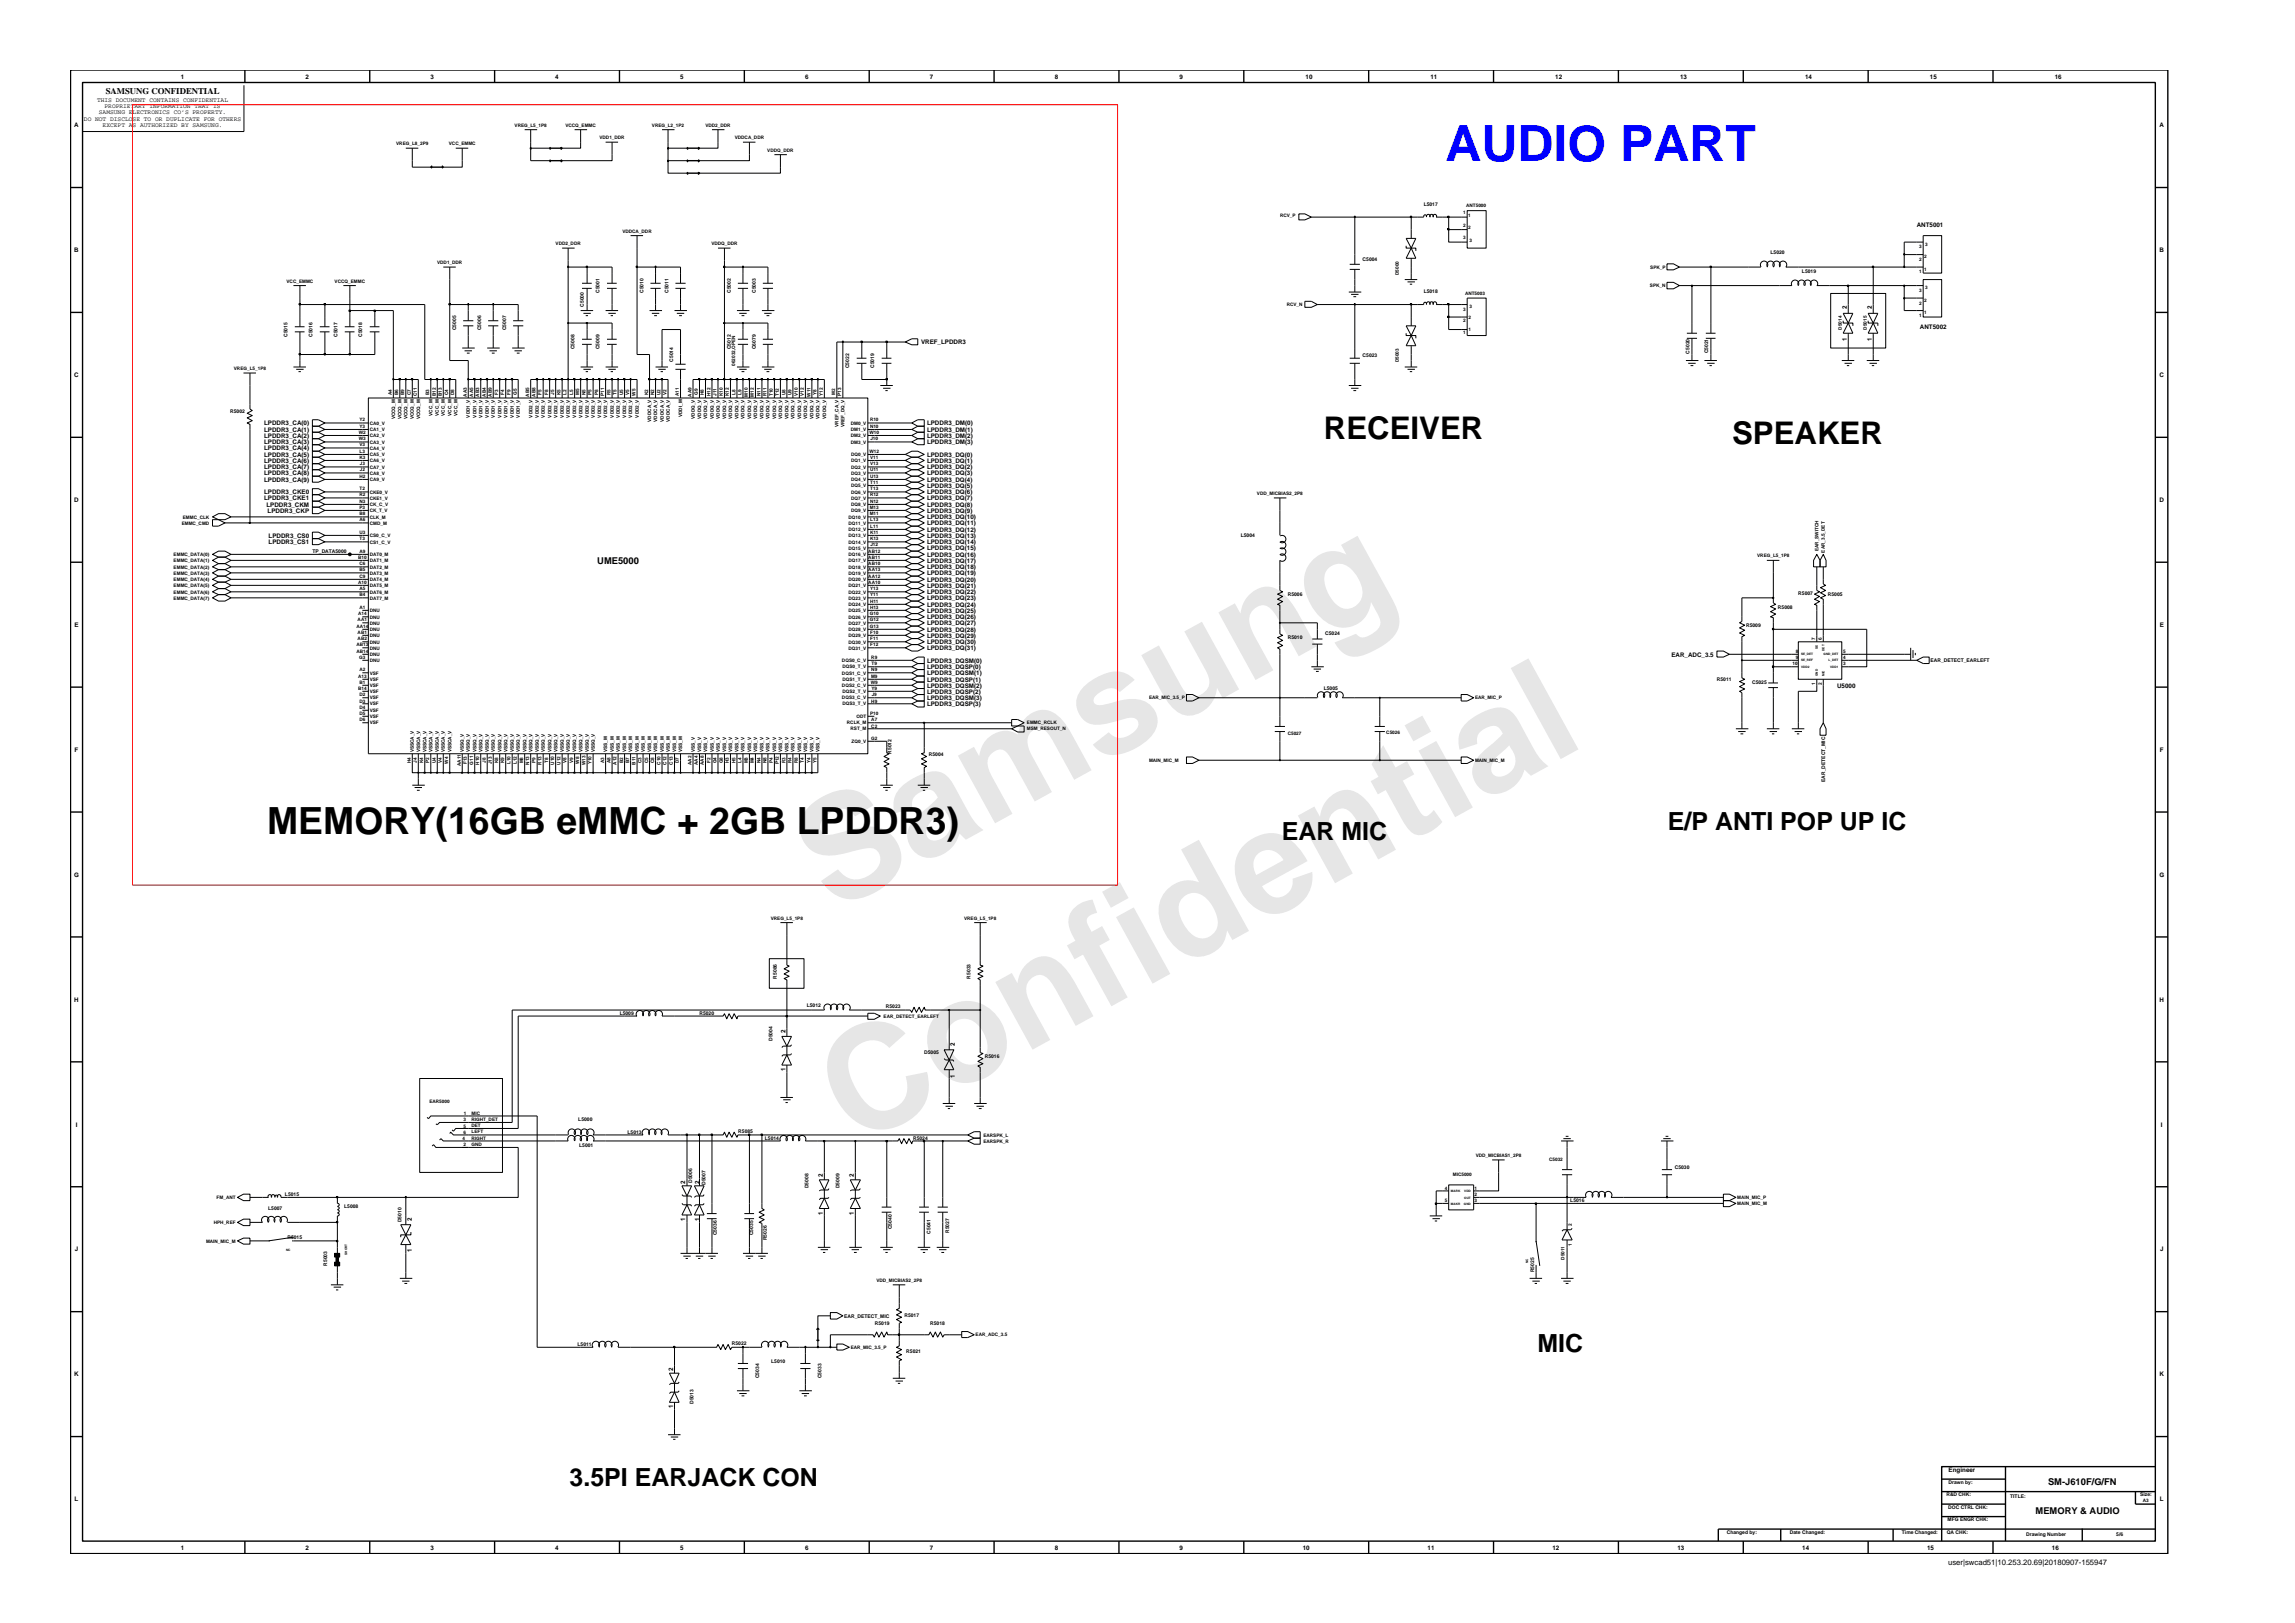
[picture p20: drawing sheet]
<svg xmlns="http://www.w3.org/2000/svg" width="420mm" height="297mm" viewBox="0 0 420 297" stroke-linecap="round" stroke-linejoin="round" font-family="sans-serif">
<defs><g id="words">
<g font-size="26.5" fill="#e6e6e6">
<text x="152.3" y="167.1" transform="rotate(-29 152.3 167.1)">Samsung</text>
<text x="156.6" y="209.9" transform="rotate(-29 156.6 209.9)">Confidential</text>
</g>
<text font-size="9.1" fill="#00f" x="264.6" y="29.4">AUDIO PART</text>
<text font-size="6.9" x="48.9" y="152.6">MEMORY(16GB eMMC + 2GB LPDDR3)</text>
<g font-size="5.7">
<text x="242.4" y="80.3">RECEIVER</text>
<text x="317.1" y="81.2">SPEAKER</text>
</g>
<g font-size="4.6">
<text x="234.7" y="153.7">EAR MIC</text>
<text x="305.3" y="152">E/P ANTI POP UP IC</text>
<text x="281.5" y="247.4">MIC</text>
<text x="104.3" y="272">3.5PI EARJACK CON</text>
</g>
<g font-size="1.7">
<text x="109.3" y="103.2">UME5000</text>
<text x="374.9" y="271.7">SM-J610F/G/FN</text>
<text x="372.7" y="277.1">MEMORY &amp; AUDIO</text>
</g>
<text font-size="1.6" x="19.3" y="17.2">SAMSUNG CONFIDENTIAL</text>
<text font-size="1.4" x="356.7" y="286.5">user|swcad51|10.253.20.69|20180907-155947</text>
<g font-size="1.1">
<text x="33.1" y="14.4">1</text>
<text x="55.9" y="14.4">2</text>
<text x="78.8" y="14.4">3</text>
<text x="101.7" y="14.4">4</text>
<text x="124.5" y="14.4">5</text>
<text x="147.4" y="14.4">6</text>
<text x="170.2" y="14.4">7</text>
<text x="193.1" y="14.4">8</text>
<text x="216" y="14.4">9</text>
<text x="239" y="14.4">10</text>
<text x="261.9" y="14.4">11</text>
<text x="284.7" y="14.4">12</text>
<text x="307.6" y="14.4">13</text>
<text x="330.5" y="14.4">14</text>
<text x="353.3" y="14.4">15</text>
<text x="376.2" y="14.4">16</text>
<text x="13.6" y="23.3">A</text>
<text x="15.4" y="22.1">DO NOT DISCLOSE TO OR DUPLICATE FOR OTHERS</text>
<text x="17.8" y="18.6">THIS DOCUMENT CONTAINS CONFIDENTIAL</text>
<text x="18.1" y="20.9">SAMSUNG ELECTRONICS CO’S PROPERTY.</text>
<text x="18.8" y="23.2">EXCEPT AS AUTHORIZED BY SAMSUNG.</text>
<text x="19.1" y="19.8">PROPRIETARY INFORMATION THAT IS</text>
<text x="395.4" y="23.3">A</text>
<text x="350.9" y="41.6">ANT5001</text>
<text x="13.6" y="46.2">B</text>
<text x="395.4" y="46.2">B</text>
<text x="338.1" y="56.5" transform="rotate(-90 338.1 56.5)">2</text>
<text x="342.7" y="56.5" transform="rotate(-90 342.7 56.5)">2</text>
<text x="168.6" y="63">VREF_LPDDR3</text>
<text x="338.1" y="62.3" transform="rotate(-90 338.1 62.3)">1</text>
<text x="342.7" y="62.3" transform="rotate(-90 342.7 62.3)">1</text>
<text x="351.5" y="60.1">ANT5002</text>
<text x="13.6" y="69">C</text>
<text x="395.4" y="69">C</text>
<text x="48.3" y="77.8">LPDDR3_CA(0)</text>
<text x="169.7" y="77.8">LPDDR3_DM(0)</text>
<text x="48.3" y="79">LPDDR3_CA(1)</text>
<text x="48.3" y="80.1">LPDDR3_CA(2)</text>
<text x="48.3" y="81.3">LPDDR3_CA(3)</text>
<text x="48.3" y="82.4">LPDDR3_CA(4)</text>
<text x="48.3" y="83.6">LPDDR3_CA(5)</text>
<text x="169.7" y="83.6">LPDDR3_DQ(0)</text>
<text x="169.7" y="81.3">LPDDR3_DM(3)</text>
<text x="169.7" y="79">LPDDR3_DM(1)</text>
<text x="169.7" y="80.1">LPDDR3_DM(2)</text>
<text x="48.3" y="84.7">LPDDR3_CA(6)</text>
<text x="48.3" y="85.9">LPDDR3_CA(7)</text>
<text x="48.3" y="87">LPDDR3_CA(8)</text>
<text x="48.3" y="88.2">LPDDR3_CA(9)</text>
<text x="169.7" y="84.7">LPDDR3_DQ(1)</text>
<text x="169.7" y="85.9">LPDDR3_DQ(2)</text>
<text x="169.7" y="87">LPDDR3_DQ(3)</text>
<text x="169.7" y="88.2">LPDDR3_DQ(4)</text>
<text x="169.7" y="89.3">LPDDR3_DQ(5)</text>
<text x="13.6" y="91.9">D</text>
<text x="48.3" y="91.5">LPDDR3_CKE1</text>
<text x="48.3" y="90.4">LPDDR3_CKE0</text>
<text x="48.8" y="92.7">LPDDR3_CKM</text>
<text x="49" y="93.8">LPDDR3_CKP</text>
<text x="169.7" y="90.4">LPDDR3_DQ(6)</text>
<text x="169.7" y="91.5">LPDDR3_DQ(7)</text>
<text x="169.7" y="92.7">LPDDR3_DQ(8)</text>
<text x="169.7" y="93.8">LPDDR3_DQ(9)</text>
<text x="169.7" y="95">LPDDR3_DQ(10)</text>
<text x="395.4" y="91.9">D</text>
<text x="49.2" y="99.6">LPDDR3_CS1</text>
<text x="49.2" y="98.4">LPDDR3_CS0</text>
<text x="169.7" y="96.1">LPDDR3_DQ(11)</text>
<text x="169.7" y="97.3">LPDDR3_DQ(12)</text>
<text x="169.7" y="98.4">LPDDR3_DQ(13)</text>
<text x="169.7" y="99.6">LPDDR3_DQ(14)</text>
<text x="169.7" y="100.7">LPDDR3_DQ(15)</text>
<text x="169.7" y="101.9">LPDDR3_DQ(16)</text>
<text x="169.7" y="103">LPDDR3_DQ(17)</text>
<text x="169.7" y="104.2">LPDDR3_DQ(18)</text>
<text x="169.7" y="105.3">LPDDR3_DQ(19)</text>
<text x="169.7" y="106.4">LPDDR3_DQ(20)</text>
<text x="169.7" y="107.5">LPDDR3_DQ(21)</text>
<text x="169.7" y="108.7">LPDDR3_DQ(22)</text>
<text x="169.7" y="109.8">LPDDR3_DQ(23)</text>
<text x="169.7" y="111">LPDDR3_DQ(24)</text>
<text x="169.7" y="112.1">LPDDR3_DQ(25)</text>
<text x="169.7" y="113.3">LPDDR3_DQ(26)</text>
<text x="13.6" y="114.7">E</text>
<text x="169.7" y="114.4">LPDDR3_DQ(27)</text>
<text x="169.7" y="115.6">LPDDR3_DQ(28)</text>
<text x="169.7" y="116.7">LPDDR3_DQ(29)</text>
<text x="169.7" y="117.9">LPDDR3_DQ(30)</text>
<text x="169.7" y="119">LPDDR3_DQ(31)</text>
<text x="395.4" y="114.7">E</text>
<text x="169.7" y="121.3">LPDDR3_DQSM(0)</text>
<text x="169.7" y="123.6">LPDDR3_DQSM(1)</text>
<text x="169.7" y="125.8">LPDDR3_DQSM(2)</text>
<text x="169.7" y="124.7">LPDDR3_DQSP(1)</text>
<text x="169.7" y="122.4">LPDDR3_DQSP(0)</text>
<text x="306" y="120.2">EAR_ADC_3.5</text>
<text x="336.3" y="125.8">U5000</text>
<text x="169.7" y="128.1">LPDDR3_DQSM(3)</text>
<text x="169.7" y="129.2">LPDDR3_DQSP(3)</text>
<text x="169.7" y="126.9">LPDDR3_DQSP(2)</text>
<text x="13.7" y="137.6">F</text>
<text x="395.4" y="137.6">F</text>
<text x="13.6" y="160.5">G</text>
<text x="395.3" y="160.5">G</text>
<text x="13.6" y="183.3">H</text>
<text x="395.4" y="183.3">H</text>
<text x="143.8" y="189.1" transform="rotate(-90 143.8 189.1)">2</text>
<text x="174.8" y="191.4" transform="rotate(-90 174.8 191.4)">2</text>
<text x="143.8" y="196" transform="rotate(-90 143.8 196)">1</text>
<text x="174.8" y="197.2" transform="rotate(-90 174.8 197.2)">1</text>
<text x="13.9" y="206.2">I</text>
<text x="395.6" y="206.2">I</text>
<text x="150.7" y="215.4" transform="rotate(-90 150.7 215.4)">2</text>
<text x="156.3" y="215.4" transform="rotate(-90 156.3 215.4)">2</text>
<text x="125.4" y="216.6" transform="rotate(-90 125.4 216.6)">2</text>
<text x="128.1" y="216.6" transform="rotate(-90 128.1 216.6)">2</text>
<text x="75.4" y="223.4" transform="rotate(-90 75.4 223.4)">2</text>
<text x="125.4" y="223.5" transform="rotate(-90 125.4 223.5)">1</text>
<text x="128.1" y="223.4" transform="rotate(-90 128.1 223.4)">1</text>
<text x="150.7" y="222.4" transform="rotate(-90 150.7 222.4)">1</text>
<text x="156.3" y="222.4" transform="rotate(-90 156.3 222.4)">1</text>
<text x="13.7" y="229">J</text>
<text x="75.4" y="229.2" transform="rotate(-90 75.4 229.2)">1</text>
<text x="395.5" y="229">J</text>
<text x="13.6" y="251.9">K</text>
<text x="123.2" y="250.9" transform="rotate(-90 123.2 250.9)">2</text>
<text x="395.4" y="251.9">K</text>
<text x="123.2" y="257.8" transform="rotate(-90 123.2 257.8)">1</text>
<text x="356.8" y="269.3">Engineer</text>
<text x="13.7" y="274.8">L</text>
<text x="395.4" y="274.8">L</text>
<text x="33.1" y="283.7">1</text>
<text x="55.9" y="283.7">2</text>
<text x="78.8" y="283.7">3</text>
<text x="101.7" y="283.7">4</text>
<text x="124.5" y="283.7">5</text>
<text x="147.4" y="283.7">6</text>
<text x="170.2" y="283.7">7</text>
<text x="193.1" y="283.7">8</text>
<text x="216" y="283.7">9</text>
<text x="238.5" y="283.7">10</text>
<text x="261.4" y="283.7">11</text>
<text x="284.2" y="283.7">12</text>
<text x="307.1" y="283.7">13</text>
<text x="329.9" y="283.7">14</text>
<text x="352.8" y="283.7">15</text>
<text x="375.7" y="283.7">16</text>
</g>
<g font-size=".9">
<text x="94.2" y="23.2">VREG_L5_1P8</text>
<text x="103.5" y="23.2">VCCQ_EMMC</text>
<text x="119.3" y="23.2">VREG_L2_1P2</text>
<text x="129.1" y="23.2">VDD2_DDR</text>
<text x="72.5" y="26.6">VREG_L8_2P9</text>
<text x="82.2" y="26.6">VCC_EMMC</text>
<text x="109.7" y="25.5">VDD1_DDR</text>
<text x="134.5" y="25.5">VDDCA_DDR</text>
<text x="140.5" y="27.8">VDDQ_DDR</text>
<text x="234.3" y="39.7">RCV_P</text>
<text x="260.6" y="37.6">L5017</text>
<text x="267.9" y="39.2">1</text>
<text x="267.9" y="41.5">2</text>
<text x="268.4" y="38">ANT5000</text>
<text x="268.8" y="39.7">1</text>
<text x="268.8" y="42">2</text>
<text x="101.7" y="44.9">VDD2_DDR</text>
<text x="113.9" y="42.6">VDDCA_DDR</text>
<text x="130.2" y="44.9">VDDQ_DDR</text>
<text x="249.5" y="47.7">C5004</text>
<text x="267.9" y="43.7">3</text>
<text x="269.1" y="44.3">3</text>
<text x="324.1" y="46.4">L5020</text>
<text x="351.4" y="47.7">2</text>
<text x="351.4" y="45.4">3</text>
<text x="352.3" y="47.3">2</text>
<text x="352.5" y="45">3</text>
<text x="52.5" y="51.7">VCC_EMMC</text>
<text x="61.3" y="51.7">VCCQ_EMMC</text>
<text x="80" y="48.3">VDD1_DDR</text>
<text x="109.8" y="53.6" transform="rotate(-90 109.8 53.6)">C5001</text>
<text x="117.8" y="53.6" transform="rotate(-90 117.8 53.6)">C5010</text>
<text x="122.4" y="53.6" transform="rotate(-90 122.4 53.6)">C5011</text>
<text x="133.8" y="53.6" transform="rotate(-90 133.8 53.6)">C5002</text>
<text x="138.4" y="53.6" transform="rotate(-90 138.4 53.6)">C5003</text>
<text x="256.1" y="50.3" transform="rotate(-90 256.1 50.3)">D5000</text>
<text x="260.6" y="53.6">L5018</text>
<text x="302.1" y="52.6">SPK_N</text>
<text x="302.1" y="49.2">SPK_P</text>
<text x="329.9" y="49.9">L5019</text>
<text x="351.4" y="50">1</text>
<text x="351.4" y="53.5">3</text>
<text x="352.3" y="49.6">1</text>
<text x="352.5" y="52.9">3</text>
<text x="106.9" y="56.1" transform="rotate(-90 106.9 56.1)">C5000</text>
<text x="235.6" y="56.1">RCV_N</text>
<text x="267.9" y="56.8">3</text>
<text x="267.9" y="58.8">2</text>
<text x="268.2" y="54">ANT5003</text>
<text x="268.9" y="58.3">2</text>
<text x="269.1" y="56.4">3</text>
<text x="351.4" y="55.7">2</text>
<text x="351.4" y="58">1</text>
<text x="352.3" y="55.2">2</text>
<text x="352.3" y="57.5">1</text>
<text x="52.6" y="61.7" transform="rotate(-90 52.6 61.7)">C5015</text>
<text x="57.2" y="61.7" transform="rotate(-90 57.2 61.7)">C5016</text>
<text x="61.8" y="61.7" transform="rotate(-90 61.8 61.7)">C5017</text>
<text x="66.3" y="61.7" transform="rotate(-90 66.3 61.7)">C5018</text>
<text x="83.5" y="60.5" transform="rotate(-90 83.5 60.5)">C5005</text>
<text x="88.1" y="60.5" transform="rotate(-90 88.1 60.5)">C5006</text>
<text x="92.7" y="60.5" transform="rotate(-90 92.7 60.5)">C5007</text>
<text x="105.2" y="63.9" transform="rotate(-90 105.2 63.9)">C5008</text>
<text x="109.8" y="63.9" transform="rotate(-90 109.8 63.9)">C5009</text>
<text x="133.8" y="63.9" transform="rotate(-90 133.8 63.9)">C5012</text>
<text x="138.4" y="63.9" transform="rotate(-90 138.4 63.9)">C6079</text>
<text x="249.5" y="65.4">C5023</text>
<text x="267.9" y="61.1">1</text>
<text x="268.9" y="60.6">1</text>
<text x="309.3" y="64.7" transform="rotate(-90 309.3 64.7)">C5020</text>
<text x="312.7" y="64.7" transform="rotate(-90 312.7 64.7)">C5021</text>
<text x="337.2" y="60.3" transform="rotate(-90 337.2 60.3)">D5014</text>
<text x="341.8" y="60.3" transform="rotate(-90 341.8 60.3)">D5015</text>
<text x="42.8" y="67.7">VREG_L5_1P8</text>
<text x="123.2" y="66.2" transform="rotate(-90 123.2 66.2)">C5014</text>
<text x="134.6" y="66.9" transform="rotate(-90 134.6 66.9)">062032,OPEN</text>
<text x="155.5" y="67.4" transform="rotate(-90 155.5 67.4)">C5022</text>
<text x="160.1" y="67.3" transform="rotate(-90 160.1 67.3)">C5019</text>
<text x="256.1" y="66.3" transform="rotate(-90 256.1 66.3)">D5003</text>
<text x="42.1" y="75.5">R5002</text>
<text x="65.8" y="77.1">Y2</text>
<text x="67.7" y="77.7">CA0_V</text>
<text x="71.7" y="72.3" transform="rotate(-90 71.7 72.3)">A4</text>
<text x="72.3" y="76.8" transform="rotate(-90 72.3 76.8)">VCCQ_M</text>
<text x="72.9" y="72.3" transform="rotate(-90 72.9 72.3)">B6</text>
<text x="73.5" y="76.8" transform="rotate(-90 73.5 76.8)">VCCQ_M</text>
<text x="74" y="72.3" transform="rotate(-90 74 72.3)">B9</text>
<text x="74.6" y="76.8" transform="rotate(-90 74.6 76.8)">VCCQ_M</text>
<text x="75.2" y="72.3" transform="rotate(-90 75.2 72.3)">C7</text>
<text x="75.8" y="76.8" transform="rotate(-90 75.8 76.8)">VCCQ_M</text>
<text x="76.3" y="72.5" transform="rotate(-90 76.3 72.5)">C11</text>
<text x="76.9" y="76.8" transform="rotate(-90 76.9 76.8)">VCCQ_M</text>
<text x="78.6" y="72.3" transform="rotate(-90 78.6 72.3)">B3</text>
<text x="79.2" y="76.1" transform="rotate(-90 79.2 76.1)">VCC_M</text>
<text x="79.8" y="72.5" transform="rotate(-90 79.8 72.5)">B12</text>
<text x="80.4" y="76.1" transform="rotate(-90 80.4 76.1)">VCC_M</text>
<text x="80.9" y="72.5" transform="rotate(-90 80.9 72.5)">B13</text>
<text x="81.5" y="76.1" transform="rotate(-90 81.5 76.1)">VCC_M</text>
<text x="82.1" y="72.3" transform="rotate(-90 82.1 72.3)">C4</text>
<text x="82.7" y="76.1" transform="rotate(-90 82.7 76.1)">VCC_M</text>
<text x="83.2" y="72.3" transform="rotate(-90 83.2 72.3)">D8</text>
<text x="83.8" y="76.1" transform="rotate(-90 83.8 76.1)">VCC_M</text>
<text x="85.4" y="72.6" transform="rotate(-90 85.4 72.6)">AA3</text>
<text x="86" y="76.4" transform="rotate(-90 86 76.4)">VDD1_V</text>
<text x="86.6" y="72.6" transform="rotate(-90 86.6 72.6)">AA5</text>
<text x="87.2" y="76.4" transform="rotate(-90 87.2 76.4)">VDD1_V</text>
<text x="87.7" y="72.6" transform="rotate(-90 87.7 72.6)">AB3</text>
<text x="88.3" y="76.4" transform="rotate(-90 88.3 76.4)">VDD1_V</text>
<text x="88.9" y="72.6" transform="rotate(-90 88.9 72.6)">AB4</text>
<text x="89.5" y="76.4" transform="rotate(-90 89.5 76.4)">VDD1_V</text>
<text x="90" y="72.6" transform="rotate(-90 90 72.6)">AB9</text>
<text x="90.6" y="76.4" transform="rotate(-90 90.6 76.4)">VDD1_V</text>
<text x="91.2" y="72.2" transform="rotate(-90 91.2 72.2)">F3</text>
<text x="91.8" y="76.4" transform="rotate(-90 91.8 76.4)">VDD1_V</text>
<text x="92.3" y="72.2" transform="rotate(-90 92.3 72.2)">F4</text>
<text x="92.9" y="76.4" transform="rotate(-90 92.9 76.4)">VDD1_V</text>
<text x="93.5" y="72.2" transform="rotate(-90 93.5 72.2)">F9</text>
<text x="94.1" y="76.4" transform="rotate(-90 94.1 76.4)">VDD1_V</text>
<text x="94.6" y="72.3" transform="rotate(-90 94.6 72.3)">G5</text>
<text x="95.2" y="76.4" transform="rotate(-90 95.2 76.4)">VDD1_V</text>
<text x="96.9" y="72.6" transform="rotate(-90 96.9 72.6)">AB5</text>
<text x="97.5" y="76.4" transform="rotate(-90 97.5 76.4)">VDD2_V</text>
<text x="98.1" y="72.6" transform="rotate(-90 98.1 72.6)">AB8</text>
<text x="98.7" y="76.4" transform="rotate(-90 98.7 76.4)">VDD2_V</text>
<text x="99.2" y="72.2" transform="rotate(-90 99.2 72.2)">F5</text>
<text x="99.8" y="76.4" transform="rotate(-90 99.8 76.4)">VDD2_V</text>
<text x="100.3" y="72.2" transform="rotate(-90 100.3 72.2)">F8</text>
<text x="100.9" y="76.4" transform="rotate(-90 100.9 76.4)">VDD2_V</text>
<text x="101.4" y="72.2" transform="rotate(-90 101.4 72.2)">J5</text>
<text x="102" y="76.4" transform="rotate(-90 102 76.4)">VDD2_V</text>
<text x="102.6" y="72.3" transform="rotate(-90 102.6 72.3)">K5</text>
<text x="103.2" y="76.4" transform="rotate(-90 103.2 76.4)">VDD2_V</text>
<text x="103.7" y="72.2" transform="rotate(-90 103.7 72.2)">L2</text>
<text x="104.3" y="76.4" transform="rotate(-90 104.3 76.4)">VDD2_V</text>
<text x="104.9" y="72.2" transform="rotate(-90 104.9 72.2)">L5</text>
<text x="105.5" y="76.4" transform="rotate(-90 105.5 76.4)">VDD2_V</text>
<text x="106" y="72.3" transform="rotate(-90 106 72.3)">M5</text>
<text x="106.6" y="76.4" transform="rotate(-90 106.6 76.4)">VDD2_V</text>
<text x="107.2" y="72.3" transform="rotate(-90 107.2 72.3)">N5</text>
<text x="107.8" y="76.4" transform="rotate(-90 107.8 76.4)">VDD2_V</text>
<text x="108.3" y="72.3" transform="rotate(-90 108.3 72.3)">P5</text>
<text x="108.9" y="76.4" transform="rotate(-90 108.9 76.4)">VDD2_V</text>
<text x="109.5" y="72.3" transform="rotate(-90 109.5 72.3)">P8</text>
<text x="110.1" y="76.4" transform="rotate(-90 110.1 76.4)">VDD2_V</text>
<text x="110.6" y="72.5" transform="rotate(-90 110.6 72.5)">P11</text>
<text x="111.2" y="76.4" transform="rotate(-90 111.2 76.4)">VDD2_V</text>
<text x="111.8" y="72.3" transform="rotate(-90 111.8 72.3)">R5</text>
<text x="112.4" y="76.4" transform="rotate(-90 112.4 76.4)">VDD2_V</text>
<text x="112.9" y="72.2" transform="rotate(-90 112.9 72.2)">T5</text>
<text x="113.5" y="76.4" transform="rotate(-90 113.5 76.4)">VDD2_V</text>
<text x="114.1" y="72.3" transform="rotate(-90 114.1 72.3)">U5</text>
<text x="114.7" y="76.4" transform="rotate(-90 114.7 76.4)">VDD2_V</text>
<text x="115.2" y="72.3" transform="rotate(-90 115.2 72.3)">V5</text>
<text x="115.8" y="76.4" transform="rotate(-90 115.8 76.4)">VDD2_V</text>
<text x="116.3" y="72.4" transform="rotate(-90 116.3 72.4)">W5</text>
<text x="116.9" y="76.4" transform="rotate(-90 116.9 76.4)">VDD2_V</text>
<text x="118.6" y="72.3" transform="rotate(-90 118.6 72.3)">K2</text>
<text x="119.2" y="77.2" transform="rotate(-90 119.2 77.2)">VDDCA_V</text>
<text x="119.7" y="72.3" transform="rotate(-90 119.7 72.3)">N2</text>
<text x="120.3" y="77.2" transform="rotate(-90 120.3 77.2)">VDDCA_V</text>
<text x="120.9" y="72.3" transform="rotate(-90 120.9 72.3)">U2</text>
<text x="121.5" y="77.2" transform="rotate(-90 121.5 77.2)">VDDCA_V</text>
<text x="122" y="72.3" transform="rotate(-90 122 72.3)">V2</text>
<text x="122.6" y="77.2" transform="rotate(-90 122.6 77.2)">VDDCA_V</text>
<text x="124.3" y="72.5" transform="rotate(-90 124.3 72.5)">A11</text>
<text x="124.9" y="76.3" transform="rotate(-90 124.9 76.3)">VDDI_M</text>
<text x="126.6" y="72.6" transform="rotate(-90 126.6 72.6)">AA9</text>
<text x="127.2" y="76.6" transform="rotate(-90 127.2 76.6)">VDDQ_V</text>
<text x="127.8" y="72.3" transform="rotate(-90 127.8 72.3)">G9</text>
<text x="128.4" y="76.6" transform="rotate(-90 128.4 76.6)">VDDQ_V</text>
<text x="128.9" y="72.3" transform="rotate(-90 128.9 72.3)">H8</text>
<text x="129.5" y="76.6" transform="rotate(-90 129.5 76.6)">VDDQ_V</text>
<text x="130.1" y="72.5" transform="rotate(-90 130.1 72.5)">H12</text>
<text x="130.7" y="76.6" transform="rotate(-90 130.7 76.6)">VDDQ_V</text>
<text x="131.2" y="72.5" transform="rotate(-90 131.2 72.5)">J11</text>
<text x="131.8" y="76.6" transform="rotate(-90 131.8 76.6)">VDDQ_V</text>
<text x="132.4" y="72.5" transform="rotate(-90 132.4 72.5)">K10</text>
<text x="132.9" y="76.6" transform="rotate(-90 132.9 76.6)">VDDQ_V</text>
<text x="133.5" y="72.5" transform="rotate(-90 133.5 72.5)">K12</text>
<text x="134" y="76.6" transform="rotate(-90 134 76.6)">VDDQ_V</text>
<text x="134.6" y="72.2" transform="rotate(-90 134.6 72.2)">L8</text>
<text x="135.2" y="76.6" transform="rotate(-90 135.2 76.6)">VDDQ_V</text>
<text x="135.7" y="72.2" transform="rotate(-90 135.7 72.2)">L9</text>
<text x="136.3" y="76.6" transform="rotate(-90 136.3 76.6)">VDDQ_V</text>
<text x="136.9" y="72.6" transform="rotate(-90 136.9 72.6)">M10</text>
<text x="137.5" y="76.6" transform="rotate(-90 137.5 76.6)">VDDQ_V</text>
<text x="138" y="72.6" transform="rotate(-90 138 72.6)">M12</text>
<text x="138.6" y="76.6" transform="rotate(-90 138.6 76.6)">VDDQ_V</text>
<text x="139.2" y="72.5" transform="rotate(-90 139.2 72.5)">N11</text>
<text x="139.8" y="76.6" transform="rotate(-90 139.8 76.6)">VDDQ_V</text>
<text x="140.3" y="72.5" transform="rotate(-90 140.3 72.5)">R11</text>
<text x="140.9" y="76.6" transform="rotate(-90 140.9 76.6)">VDDQ_V</text>
<text x="141.5" y="72.5" transform="rotate(-90 141.5 72.5)">T10</text>
<text x="142.1" y="76.6" transform="rotate(-90 142.1 76.6)">VDDQ_V</text>
<text x="142.6" y="72.5" transform="rotate(-90 142.6 72.5)">T12</text>
<text x="143.2" y="76.6" transform="rotate(-90 143.2 76.6)">VDDQ_V</text>
<text x="143.8" y="72.3" transform="rotate(-90 143.8 72.3)">U8</text>
<text x="144.4" y="76.6" transform="rotate(-90 144.4 76.6)">VDDQ_V</text>
<text x="144.9" y="72.3" transform="rotate(-90 144.9 72.3)">U9</text>
<text x="145.5" y="76.6" transform="rotate(-90 145.5 76.6)">VDDQ_V</text>
<text x="146.1" y="72.5" transform="rotate(-90 146.1 72.5)">V10</text>
<text x="146.7" y="76.6" transform="rotate(-90 146.7 76.6)">VDDQ_V</text>
<text x="147.2" y="72.5" transform="rotate(-90 147.2 72.5)">V12</text>
<text x="147.8" y="76.6" transform="rotate(-90 147.8 76.6)">VDDQ_V</text>
<text x="148.4" y="72.6" transform="rotate(-90 148.4 72.6)">W11</text>
<text x="148.9" y="76.6" transform="rotate(-90 148.9 76.6)">VDDQ_V</text>
<text x="149.5" y="72.3" transform="rotate(-90 149.5 72.3)">Y8</text>
<text x="150" y="76.6" transform="rotate(-90 150 76.6)">VDDQ_V</text>
<text x="150.6" y="72.5" transform="rotate(-90 150.6 72.5)">Y12</text>
<text x="151.2" y="76.6" transform="rotate(-90 151.2 76.6)">VDDQ_V</text>
<text x="152.9" y="72.3" transform="rotate(-90 152.9 72.3)">M2</text>
<text x="154" y="72.5" transform="rotate(-90 154 72.5)">P13</text>
<text x="155.8" y="77.7">DM0_V</text>
<text x="159.3" y="77.1">R10</text>
<text x="65.7" y="79.4">W2</text>
<text x="65.7" y="80.6">W3</text>
<text x="65.8" y="84">K3</text>
<text x="65.8" y="81.7">V3</text>
<text x="65.8" y="78.3">Y3</text>
<text x="65.8" y="82.9">L3</text>
<text x="67.7" y="80">CA2_V</text>
<text x="67.7" y="81.2">CA3_V</text>
<text x="67.7" y="82.3">CA4_V</text>
<text x="67.7" y="83.5">CA5_V</text>
<text x="67.7" y="78.9">CA1_V</text>
<text x="153.5" y="78.1" transform="rotate(-90 153.5 78.1)">VREF_CA_V</text>
<text x="154.6" y="78.2" transform="rotate(-90 154.6 78.2)">VREF_DQ_V</text>
<text x="155.8" y="81.2">DM3_V</text>
<text x="155.8" y="80">DM2_V</text>
<text x="155.8" y="78.9">DM1_V</text>
<text x="155.8" y="83.5">DQ0_V</text>
<text x="159.2" y="79.4">W10</text>
<text x="159.2" y="82.9">W12</text>
<text x="159.3" y="78.3">N10</text>
<text x="159.3" y="84">V11</text>
<text x="159.3" y="80.6">J10</text>
<text x="65.8" y="87.5">H2</text>
<text x="65.8" y="89.7">T2</text>
<text x="65.9" y="86.3">J2</text>
<text x="65.9" y="85.2">J3</text>
<text x="67.7" y="84.6">CA6_V</text>
<text x="67.7" y="86.9">CA8_V</text>
<text x="67.7" y="85.8">CA7_V</text>
<text x="67.7" y="88.1">CA9_V</text>
<text x="155.8" y="84.6">DQ1_V</text>
<text x="155.8" y="85.8">DQ2_V</text>
<text x="155.8" y="86.9">DQ3_V</text>
<text x="155.8" y="88.1">DQ4_V</text>
<text x="155.8" y="89.2">DQ5_V</text>
<text x="159.3" y="86.3">U11</text>
<text x="159.3" y="87.5">U13</text>
<text x="159.3" y="85.2">V13</text>
<text x="159.3" y="88.6">T11</text>
<text x="159.3" y="89.7">T13</text>
<text x="33.5" y="94.9">EMMC_CLK</text>
<text x="65.8" y="90.8">R2</text>
<text x="65.8" y="92">N3</text>
<text x="65.8" y="94.3">B8</text>
<text x="65.8" y="95.4">A6</text>
<text x="65.8" y="93.1">P3</text>
<text x="67.7" y="91.4">CKE1_V</text>
<text x="67.7" y="93.7">CK_T_V</text>
<text x="67.7" y="92.6">CK_C_V</text>
<text x="67.7" y="94.9">CLK_M</text>
<text x="67.7" y="90.3">CKE0_V</text>
<text x="155.3" y="94.9">DQ10_V</text>
<text x="155.8" y="90.3">DQ6_V</text>
<text x="155.8" y="91.4">DQ7_V</text>
<text x="155.8" y="92.6">DQ8_V</text>
<text x="155.8" y="93.7">DQ9_V</text>
<text x="159.2" y="94.3">M11</text>
<text x="159.2" y="93.1">M13</text>
<text x="159.3" y="90.8">R12</text>
<text x="159.3" y="92">N12</text>
<text x="159.3" y="95.4">L13</text>
<text x="230.1" y="90.6">VDD_MICBIAS2_2P8</text>
<text x="31.8" y="101.8">EMMC_DATA(0)</text>
<text x="33.3" y="96">EMMC_CMD</text>
<text x="57.2" y="101.2">TP_DATA5000</text>
<text x="65.8" y="101.2">A9</text>
<text x="65.8" y="97.7">U3</text>
<text x="65.8" y="98.9">T3</text>
<text x="67.7" y="98.3">CS0_C_V</text>
<text x="67.7" y="101.8">DAT0_M</text>
<text x="67.7" y="96">CMD_M</text>
<text x="67.7" y="99.5">CS1_C_V</text>
<text x="155.3" y="101.8">DQ16_V</text>
<text x="155.3" y="96">DQ11_V</text>
<text x="155.3" y="97.2">DQ12_V</text>
<text x="155.3" y="98.3">DQ13_V</text>
<text x="155.3" y="99.5">DQ14_V</text>
<text x="155.3" y="100.6">DQ15_V</text>
<text x="159" y="101.2">AB12</text>
<text x="159.3" y="97.7">K11</text>
<text x="159.3" y="98.9">K13</text>
<text x="159.3" y="96.6">L11</text>
<text x="159.3" y="100">J12</text>
<text x="227.2" y="98.3">L5004</text>
<text x="332.9" y="100.9" transform="rotate(-90 332.9 100.9)">EAR_SWITCH</text>
<text x="334.1" y="101.1" transform="rotate(-90 334.1 101.1)">EAR_3.5_DET</text>
<text x="31.8" y="102.9">EMMC_DATA(1)</text>
<text x="31.8" y="104.1">EMMC_DATA(2)</text>
<text x="31.8" y="105.2">EMMC_DATA(3)</text>
<text x="31.8" y="106.3">EMMC_DATA(4)</text>
<text x="31.8" y="107.4">EMMC_DATA(5)</text>
<text x="65.6" y="102.3">B10</text>
<text x="65.6" y="106.9">A10</text>
<text x="65.8" y="103.5">C6</text>
<text x="65.8" y="105.8">C9</text>
<text x="65.8" y="104.6">B5</text>
<text x="67.7" y="104.1">DAT2_M</text>
<text x="67.7" y="106.3">DAT4_M</text>
<text x="67.7" y="105.2">DAT3_M</text>
<text x="67.7" y="102.9">DAT1_M</text>
<text x="67.7" y="107.4">DAT5_M</text>
<text x="155.3" y="102.9">DQ17_V</text>
<text x="155.3" y="104.1">DQ18_V</text>
<text x="155.3" y="107.4">DQ21_V</text>
<text x="155.3" y="106.3">DQ20_V</text>
<text x="155.3" y="105.2">DQ19_V</text>
<text x="159" y="103.5">AB10</text>
<text x="159" y="102.3">AB11</text>
<text x="159" y="106.9">AA10</text>
<text x="159" y="105.8">AA12</text>
<text x="159" y="104.6">AA13</text>
<text x="321.7" y="102">VREG_L5_1P8</text>
<text x="31.8" y="108.6">EMMC_DATA(6)</text>
<text x="31.8" y="109.7">EMMC_DATA(7)</text>
<text x="65.5" y="113.7">AA1</text>
<text x="65.6" y="112.6">A14</text>
<text x="65.8" y="109.1">B4</text>
<text x="65.8" y="108">A5</text>
<text x="65.8" y="111.4">A1</text>
<text x="67.7" y="109.7">DAT7_M</text>
<text x="67.7" y="113.2">DNU</text>
<text x="67.7" y="108.6">DAT6_M</text>
<text x="67.7" y="112">DNU</text>
<text x="155.3" y="109.7">DQ23_V</text>
<text x="155.3" y="108.6">DQ22_V</text>
<text x="155.3" y="110.9">DQ24_V</text>
<text x="155.3" y="112">DQ25_V</text>
<text x="155.3" y="113.2">DQ26_V</text>
<text x="159.3" y="113.7">G12</text>
<text x="159.3" y="112.6">G10</text>
<text x="159.3" y="110.3">H11</text>
<text x="159.3" y="111.4">H13</text>
<text x="159.3" y="109.1">Y11</text>
<text x="159.3" y="108">Y13</text>
<text x="235.8" y="109.2">R5006</text>
<text x="325.5" y="111.4">R5008</text>
<text x="329.2" y="108.8">R5007</text>
<text x="334.6" y="109.2">R5005</text>
<text x="65.2" y="118.3">AB13</text>
<text x="65.2" y="119.5">AB14</text>
<text x="65.2" y="114.9">AA14</text>
<text x="65.5" y="116">AB1</text>
<text x="65.5" y="117.2">AB2</text>
<text x="67.7" y="118.9">DNU</text>
<text x="67.7" y="117.8">DNU</text>
<text x="67.7" y="116.6">DNU</text>
<text x="67.7" y="114.3">DNU</text>
<text x="67.7" y="115.5">DNU</text>
<text x="155.3" y="114.3">DQ27_V</text>
<text x="155.3" y="115.5">DQ28_V</text>
<text x="155.3" y="116.6">DQ29_V</text>
<text x="155.3" y="117.8">DQ30_V</text>
<text x="155.3" y="118.9">DQ31_V</text>
<text x="159.3" y="114.9">G13</text>
<text x="159.3" y="116">F10</text>
<text x="159.3" y="117.2">F11</text>
<text x="159.3" y="118.3">F12</text>
<text x="235.8" y="116.9">R5010</text>
<text x="242.6" y="116.3">C5024</text>
<text x="319.7" y="114.8">R5009</text>
<text x="328.7" y="119.5">8</text>
<text x="332.3" y="117.1" transform="rotate(-90 332.3 117.1)">7</text>
<text x="333.5" y="117.1" transform="rotate(-90 333.5 117.1)">6</text>
<text x="337.4" y="119.5">5</text>
<text x="65.6" y="124">A13</text>
<text x="65.8" y="120.6">G3</text>
<text x="65.8" y="125.1">B1</text>
<text x="65.8" y="122.9">A2</text>
<text x="67.7" y="120.1">DNU</text>
<text x="67.7" y="125.7">VSF</text>
<text x="67.7" y="124.6">VSF</text>
<text x="67.7" y="123.4">VSF</text>
<text x="67.7" y="121.2">DNU</text>
<text x="154.1" y="125.7">DQS2_C_V</text>
<text x="154.1" y="121.2">DQS0_C_V</text>
<text x="154.1" y="123.4">DQS1_C_V</text>
<text x="154.2" y="122.3">DQS0_T_V</text>
<text x="154.2" y="124.6">DQS1_T_V</text>
<text x="159.4" y="125.1">W9</text>
<text x="159.5" y="124">M9</text>
<text x="159.5" y="120.6">R9</text>
<text x="159.5" y="122.9">N9</text>
<text x="159.6" y="121.8">T9</text>
<text x="314.3" y="124.6">R5011</text>
<text x="320.8" y="125.2">C5025</text>
<text x="328.2" y="121.8">10</text>
<text x="328.7" y="120.6">9</text>
<text x="332.3" y="125.3" transform="rotate(-90 332.3 125.3)">1</text>
<text x="333.5" y="125.3" transform="rotate(-90 333.5 125.3)">2</text>
<text x="337.4" y="121.8">3</text>
<text x="337.4" y="120.6">4</text>
<text x="353.4" y="121.2">EAR_DETECT_EARLEFT</text>
<text x="65.6" y="126.3">B14</text>
<text x="65.8" y="127.4">D2</text>
<text x="65.8" y="128.6">D3</text>
<text x="65.8" y="129.7">D4</text>
<text x="65.8" y="130.9">D5</text>
<text x="65.8" y="132">D6</text>
<text x="67.7" y="128">VSF</text>
<text x="67.7" y="129.1">VSF</text>
<text x="67.7" y="130.3">VSF</text>
<text x="67.7" y="126.8">VSF</text>
<text x="67.7" y="131.4">VSF</text>
<text x="154.1" y="128">DQS3_C_V</text>
<text x="154.2" y="126.8">DQS2_T_V</text>
<text x="154.2" y="129.1">DQS3_T_V</text>
<text x="156.8" y="131.4">ODT</text>
<text x="159.3" y="130.9">P10</text>
<text x="159.5" y="132">A7</text>
<text x="159.5" y="128.6">H9</text>
<text x="159.5" y="126.3">Y9</text>
<text x="159.6" y="127.4">J9</text>
<text x="210.4" y="128">EAR_MIC_3.5_P</text>
<text x="242.4" y="126.3">L5005</text>
<text x="270" y="128">EAR_MIC_P</text>
<text x="67.7" y="132.6">VSF</text>
<text x="75.8" y="137.7" transform="rotate(-90 75.8 137.7)">VSSCA_V</text>
<text x="76.9" y="137.7" transform="rotate(-90 76.9 137.7)">VSSCA_V</text>
<text x="78.1" y="137.7" transform="rotate(-90 78.1 137.7)">VSSCA_V</text>
<text x="79.2" y="137.7" transform="rotate(-90 79.2 137.7)">VSSCA_V</text>
<text x="80.4" y="137.7" transform="rotate(-90 80.4 137.7)">VSSCA_V</text>
<text x="81.5" y="137.7" transform="rotate(-90 81.5 137.7)">VSSCA_V</text>
<text x="82.7" y="137.7" transform="rotate(-90 82.7 137.7)">VSSCA_V</text>
<text x="84.9" y="137.7" transform="rotate(-90 84.9 137.7)">VSSQ_V</text>
<text x="86" y="137.7" transform="rotate(-90 86 137.7)">VSSQ_V</text>
<text x="87.2" y="137.7" transform="rotate(-90 87.2 137.7)">VSSQ_V</text>
<text x="88.3" y="137.7" transform="rotate(-90 88.3 137.7)">VSSQ_V</text>
<text x="89.5" y="137.7" transform="rotate(-90 89.5 137.7)">VSSQ_V</text>
<text x="90.6" y="137.7" transform="rotate(-90 90.6 137.7)">VSSQ_V</text>
<text x="91.8" y="137.7" transform="rotate(-90 91.8 137.7)">VSSQ_V</text>
<text x="92.9" y="137.7" transform="rotate(-90 92.9 137.7)">VSSQ_V</text>
<text x="94.1" y="137.7" transform="rotate(-90 94.1 137.7)">VSSQ_V</text>
<text x="95.2" y="137.7" transform="rotate(-90 95.2 137.7)">VSSQ_V</text>
<text x="96.4" y="137.7" transform="rotate(-90 96.4 137.7)">VSSQ_V</text>
<text x="97.5" y="137.7" transform="rotate(-90 97.5 137.7)">VSSQ_V</text>
<text x="98.7" y="137.7" transform="rotate(-90 98.7 137.7)">VSSQ_V</text>
<text x="99.8" y="137.7" transform="rotate(-90 99.8 137.7)">VSSQ_V</text>
<text x="100.9" y="137.7" transform="rotate(-90 100.9 137.7)">VSSQ_V</text>
<text x="102" y="137.7" transform="rotate(-90 102 137.7)">VSSQ_V</text>
<text x="103.2" y="137.7" transform="rotate(-90 103.2 137.7)">VSSQ_V</text>
<text x="104.3" y="137.7" transform="rotate(-90 104.3 137.7)">VSSQ_V</text>
<text x="105.5" y="137.7" transform="rotate(-90 105.5 137.7)">VSSQ_V</text>
<text x="106.6" y="137.7" transform="rotate(-90 106.6 137.7)">VSSQ_V</text>
<text x="107.8" y="137.7" transform="rotate(-90 107.8 137.7)">VSSQ_V</text>
<text x="108.9" y="137.7" transform="rotate(-90 108.9 137.7)">VSSQ_V</text>
<text x="111.2" y="137.7" transform="rotate(-90 111.2 137.7)">VSS_M</text>
<text x="112.4" y="137.7" transform="rotate(-90 112.4 137.7)">VSS_M</text>
<text x="113.5" y="137.7" transform="rotate(-90 113.5 137.7)">VSS_M</text>
<text x="114.7" y="137.7" transform="rotate(-90 114.7 137.7)">VSS_M</text>
<text x="115.8" y="137.7" transform="rotate(-90 115.8 137.7)">VSS_M</text>
<text x="116.9" y="137.7" transform="rotate(-90 116.9 137.7)">VSS_M</text>
<text x="118" y="137.7" transform="rotate(-90 118 137.7)">VSS_M</text>
<text x="119.2" y="137.7" transform="rotate(-90 119.2 137.7)">VSS_M</text>
<text x="120.3" y="137.7" transform="rotate(-90 120.3 137.7)">VSS_M</text>
<text x="121.5" y="137.7" transform="rotate(-90 121.5 137.7)">VSS_M</text>
<text x="122.6" y="137.7" transform="rotate(-90 122.6 137.7)">VSS_M</text>
<text x="123.8" y="137.7" transform="rotate(-90 123.8 137.7)">VSS_M</text>
<text x="124.9" y="137.7" transform="rotate(-90 124.9 137.7)">VSS_M</text>
<text x="127.2" y="137.7" transform="rotate(-90 127.2 137.7)">VSS_V</text>
<text x="128.4" y="137.7" transform="rotate(-90 128.4 137.7)">VSS_V</text>
<text x="129.5" y="137.7" transform="rotate(-90 129.5 137.7)">VSS_V</text>
<text x="130.7" y="137.7" transform="rotate(-90 130.7 137.7)">VSS_V</text>
<text x="131.8" y="137.7" transform="rotate(-90 131.8 137.7)">VSS_V</text>
<text x="132.9" y="137.7" transform="rotate(-90 132.9 137.7)">VSS_V</text>
<text x="134" y="137.7" transform="rotate(-90 134 137.7)">VSS_V</text>
<text x="135.2" y="137.7" transform="rotate(-90 135.2 137.7)">VSS_V</text>
<text x="136.3" y="137.7" transform="rotate(-90 136.3 137.7)">VSS_V</text>
<text x="137.5" y="137.7" transform="rotate(-90 137.5 137.7)">VSS_V</text>
<text x="138.6" y="137.7" transform="rotate(-90 138.6 137.7)">VSS_V</text>
<text x="139.8" y="137.7" transform="rotate(-90 139.8 137.7)">VSS_V</text>
<text x="140.9" y="137.7" transform="rotate(-90 140.9 137.7)">VSS_V</text>
<text x="142.1" y="137.7" transform="rotate(-90 142.1 137.7)">VSS_V</text>
<text x="143.2" y="137.7" transform="rotate(-90 143.2 137.7)">VSS_V</text>
<text x="144.4" y="137.7" transform="rotate(-90 144.4 137.7)">VSS_V</text>
<text x="145.5" y="137.7" transform="rotate(-90 145.5 137.7)">VSS_V</text>
<text x="146.7" y="137.7" transform="rotate(-90 146.7 137.7)">VSS_V</text>
<text x="147.8" y="137.7" transform="rotate(-90 147.8 137.7)">VSS_V</text>
<text x="148.9" y="137.7" transform="rotate(-90 148.9 137.7)">VSS_V</text>
<text x="150" y="137.7" transform="rotate(-90 150 137.7)">VSS_V</text>
<text x="155.1" y="132.6">RCLK_M</text>
<text x="155.7" y="133.7">RST_M</text>
<text x="155.9" y="136">ZQ0_V</text>
<text x="159.5" y="135.5">G2</text>
<text x="159.5" y="133.2">C2</text>
<text x="163.2" y="137.9" transform="rotate(-90 163.2 137.9)">R5012</text>
<text x="188" y="133.7">MSM_RESOUT_N</text>
<text x="188" y="132.6">EMMC_RCLK</text>
<text x="235.8" y="134.6">C5027</text>
<text x="253.8" y="134.3">C5026</text>
<text x="75.2" y="139.7" transform="rotate(-90 75.2 139.7)">H4</text>
<text x="76.3" y="139.6" transform="rotate(-90 76.3 139.6)">J4</text>
<text x="77.5" y="139.7" transform="rotate(-90 77.5 139.7)">K4</text>
<text x="78.6" y="139.7" transform="rotate(-90 78.6 139.7)">P2</text>
<text x="79.8" y="139.7" transform="rotate(-90 79.8 139.7)">U4</text>
<text x="80.9" y="139.7" transform="rotate(-90 80.9 139.7)">V4</text>
<text x="82.1" y="139.8" transform="rotate(-90 82.1 139.8)">W4</text>
<text x="84.3" y="140.2" transform="rotate(-90 84.3 140.2)">AA11</text>
<text x="85.4" y="139.9" transform="rotate(-90 85.4 139.9)">F13</text>
<text x="86.6" y="139.9" transform="rotate(-90 86.6 139.9)">G11</text>
<text x="87.7" y="139.9" transform="rotate(-90 87.7 139.9)">H10</text>
<text x="88.9" y="139.6" transform="rotate(-90 88.9 139.6)">J8</text>
<text x="90" y="139.9" transform="rotate(-90 90 139.9)">J13</text>
<text x="91.2" y="139.7" transform="rotate(-90 91.2 139.7)">K8</text>
<text x="92.3" y="139.7" transform="rotate(-90 92.3 139.7)">K9</text>
<text x="93.5" y="139.9" transform="rotate(-90 93.5 139.9)">L10</text>
<text x="94.6" y="139.9" transform="rotate(-90 94.6 139.9)">L12</text>
<text x="95.8" y="139.7" transform="rotate(-90 95.8 139.7)">M8</text>
<text x="96.9" y="139.9" transform="rotate(-90 96.9 139.9)">N13</text>
<text x="98.1" y="139.7" transform="rotate(-90 98.1 139.7)">P9</text>
<text x="99.2" y="139.9" transform="rotate(-90 99.2 139.9)">R13</text>
<text x="100.3" y="139.6" transform="rotate(-90 100.3 139.6)">T8</text>
<text x="101.4" y="139.9" transform="rotate(-90 101.4 139.9)">U10</text>
<text x="102.6" y="139.9" transform="rotate(-90 102.6 139.9)">U12</text>
<text x="103.7" y="139.7" transform="rotate(-90 103.7 139.7)">V8</text>
<text x="104.9" y="139.7" transform="rotate(-90 104.9 139.7)">V9</text>
<text x="106" y="139.8" transform="rotate(-90 106 139.8)">W8</text>
<text x="107.2" y="140" transform="rotate(-90 107.2 140)">W13</text>
<text x="108.3" y="139.9" transform="rotate(-90 108.3 139.9)">Y10</text>
<text x="110.6" y="139.7" transform="rotate(-90 110.6 139.7)">A3</text>
<text x="111.8" y="139.7" transform="rotate(-90 111.8 139.7)">A8</text>
<text x="112.9" y="139.9" transform="rotate(-90 112.9 139.9)">A12</text>
<text x="114.1" y="139.7" transform="rotate(-90 114.1 139.7)">B2</text>
<text x="115.2" y="139.7" transform="rotate(-90 115.2 139.7)">B7</text>
<text x="116.3" y="139.9" transform="rotate(-90 116.3 139.9)">B11</text>
<text x="117.4" y="139.7" transform="rotate(-90 117.4 139.7)">C3</text>
<text x="118.6" y="139.7" transform="rotate(-90 118.6 139.7)">C5</text>
<text x="119.7" y="139.7" transform="rotate(-90 119.7 139.7)">C8</text>
<text x="120.9" y="139.9" transform="rotate(-90 120.9 139.9)">C10</text>
<text x="122" y="139.9" transform="rotate(-90 122 139.9)">C12</text>
<text x="123.2" y="139.9" transform="rotate(-90 123.2 139.9)">C13</text>
<text x="124.3" y="139.7" transform="rotate(-90 124.3 139.7)">D7</text>
<text x="126.6" y="140" transform="rotate(-90 126.6 140)">AA2</text>
<text x="127.8" y="140" transform="rotate(-90 127.8 140)">AA4</text>
<text x="128.9" y="140" transform="rotate(-90 128.9 140)">AA8</text>
<text x="130.1" y="139.6" transform="rotate(-90 130.1 139.6)">F2</text>
<text x="131.2" y="139.7" transform="rotate(-90 131.2 139.7)">G4</text>
<text x="132.4" y="139.7" transform="rotate(-90 132.4 139.7)">G8</text>
<text x="133.5" y="139.7" transform="rotate(-90 133.5 139.7)">H3</text>
<text x="134.6" y="139.7" transform="rotate(-90 134.6 139.7)">H5</text>
<text x="135.7" y="139.6" transform="rotate(-90 135.7 139.6)">L4</text>
<text x="136.9" y="139.7" transform="rotate(-90 136.9 139.7)">M3</text>
<text x="138" y="139.7" transform="rotate(-90 138 139.7)">M4</text>
<text x="139.2" y="139.7" transform="rotate(-90 139.2 139.7)">N4</text>
<text x="140.3" y="139.7" transform="rotate(-90 140.3 139.7)">N8</text>
<text x="141.5" y="139.7" transform="rotate(-90 141.5 139.7)">P4</text>
<text x="142.6" y="139.9" transform="rotate(-90 142.6 139.9)">P12</text>
<text x="143.8" y="139.7" transform="rotate(-90 143.8 139.7)">R3</text>
<text x="144.9" y="139.7" transform="rotate(-90 144.9 139.7)">R4</text>
<text x="146.1" y="139.7" transform="rotate(-90 146.1 139.7)">R8</text>
<text x="147.2" y="139.6" transform="rotate(-90 147.2 139.6)">T4</text>
<text x="148.4" y="139.7" transform="rotate(-90 148.4 139.7)">Y4</text>
<text x="149.5" y="139.7" transform="rotate(-90 149.5 139.7)">Y5</text>
<text x="170.1" y="138.4">R5004</text>
<text x="210.4" y="139.4">MAIN_MIC_M</text>
<text x="270" y="139.4">MAIN_MIC_M</text>
<text x="334.1" y="143.1" transform="rotate(-90 334.1 143.1)">EAR_DETECT_MIC</text>
<text x="141.1" y="168.3">VREG_L5_1P8</text>
<text x="176.5" y="168.3">VREG_L5_1P8</text>
<text x="142.2" y="179.1" transform="rotate(-90 142.2 179.1)">R5086</text>
<text x="177.7" y="179.1" transform="rotate(-90 177.7 179.1)">R5033</text>
<text x="113.4" y="185.8">L5009</text>
<text x="128.1" y="185.7">R5020</text>
<text x="147.7" y="184.3">L5012</text>
<text x="162.2" y="184.5">R5023</text>
<text x="141.4" y="190.5" transform="rotate(-90 141.4 190.5)">D5004</text>
<text x="161.8" y="186.3">EAR_DETECT_EARLEFT</text>
<text x="169.2" y="193">D5005</text>
<text x="180.3" y="193.7">R5016</text>
<text x="78.6" y="202">EAR5000</text>
<text x="84.7" y="208.6">4</text>
<text x="84.8" y="209.7">2</text>
<text x="84.8" y="205.2">3</text>
<text x="84.8" y="206.4">5</text>
<text x="84.8" y="207.5">6</text>
<text x="84.9" y="204">1</text>
<text x="86.3" y="204">MIC</text>
<text x="86.3" y="209.7">GND</text>
<text x="86.3" y="205.1">RIGHT_DET</text>
<text x="86.3" y="208.6">RIGHT</text>
<text x="86.3" y="206.3">DET</text>
<text x="86.3" y="207.4">LEFT</text>
<text x="105.9" y="205.3">L5000</text>
<text x="106" y="210">L5001</text>
<text x="114.9" y="207.5">L5013</text>
<text x="135.2" y="207.4">R5085</text>
<text x="140" y="208.6">L5014</text>
<text x="167.2" y="208.6">R5024</text>
<text x="180" y="208">EARSPK_L</text>
<text x="180" y="209.1">EARSPK_R</text>
<text x="266" y="215.2">MIC5000</text>
<text x="270.2" y="211.8">VDD_MICBIAS1_2P8</text>
<text x="283.6" y="212.6">C5032</text>
<text x="306.6" y="214">C5030</text>
<text x="39.7" y="219.5">FM_ANT</text>
<text x="49.1" y="221.4">L5007</text>
<text x="52.2" y="218.9">L5015</text>
<text x="63" y="221.2">L5008</text>
<text x="126.7" y="216.5" transform="rotate(-90 126.7 216.5)">D5006</text>
<text x="129.2" y="216.9" transform="rotate(-90 129.2 216.9)">D5007</text>
<text x="148" y="217.5" transform="rotate(-90 148 217.5)">D5008</text>
<text x="153.7" y="217.5" transform="rotate(-90 153.7 217.5)">D5009</text>
<text x="264.5" y="217.8">4</text>
<text x="264.5" y="220.1">5</text>
<text x="270" y="217.8">1</text>
<text x="270" y="218.9">2</text>
<text x="270" y="220.1">3</text>
<text x="287.5" y="220.1">L5016</text>
<text x="318.1" y="220.6">MAIN_MIC_M</text>
<text x="318.1" y="219.5">MAIN_MIC_P</text>
<text x="37.7" y="227.4">MAIN_MIC_M</text>
<text x="39.1" y="224">HPH_REF</text>
<text x="52.6" y="226.9">R5015</text>
<text x="73.5" y="223.7" transform="rotate(-90 73.5 223.7)">D5010</text>
<text x="131.3" y="226.1" transform="rotate(-90 131.3 226.1)">C5036</text>
<text x="137.9" y="226.1" transform="rotate(-90 137.9 226.1)">C5035</text>
<text x="140.4" y="227" transform="rotate(-90 140.4 227)">R5026</text>
<text x="163.3" y="225" transform="rotate(-90 163.3 225)">C5040</text>
<text x="170.4" y="225.8" transform="rotate(-90 170.4 225.8)">C5041</text>
<text x="173.8" y="225.7" transform="rotate(-90 173.8 225.7)">R5027</text>
<text x="287.8" y="224.4" transform="rotate(-90 287.8 224.4)">2</text>
<text x="59.9" y="231.7" transform="rotate(-90 59.9 231.7)">R5003</text>
<text x="280.9" y="232.9" transform="rotate(-90 280.9 232.9)">R5025</text>
<text x="286.4" y="230.6" transform="rotate(-90 286.4 230.6)">D5011</text>
<text x="287.8" y="228" transform="rotate(-90 287.8 228)">1</text>
<text x="160.4" y="234.6">VDD_MICBIAS2_2P8</text>
<text x="154.6" y="241.2">EAR_DETECT_MIC</text>
<text x="160.2" y="242.5">R5019</text>
<text x="165.6" y="241">R5017</text>
<text x="170.3" y="242.4">R5018</text>
<text x="178.6" y="244.6">EAR_ADC_3.5</text>
<text x="105.7" y="246.3">L5011</text>
<text x="134" y="246.2">R5022</text>
<text x="141.2" y="249.5">L5010</text>
<text x="155.7" y="246.9">EAR_MIC_3.5_P</text>
<text x="165.9" y="247.7">R5021</text>
<text x="126.9" y="257" transform="rotate(-90 126.9 257)">D5013</text>
<text x="139" y="252.2" transform="rotate(-90 139 252.2)">C5034</text>
<text x="150.4" y="252.2" transform="rotate(-90 150.4 252.2)">C5033</text>
<text x="356.3" y="273.8">R&amp;D CHK:</text>
<text x="356.7" y="271.5">Drawn by:</text>
<text x="368" y="274.2">TITLE:</text>
<text x="391.8" y="273.8">Size:</text>
<text x="392.3" y="274.9">A3</text>
<text x="316.1" y="280.7">Changed by:</text>
<text x="327.7" y="280.7">Date Changed:</text>
<text x="348.2" y="280.7">Time Changed:</text>
<text x="356.4" y="280.7">QA CHK:</text>
<text x="356.6" y="278.4">MFG ENGR CHK:</text>
<text x="356.7" y="276.1">DOC CTRL CHK:</text>
<text x="370.9" y="281.2">Drawing Number</text>
<text x="387.4" y="281.2">5/6</text>
</g>
<g font-size=".6">
<text x="329.7" y="120">SE_DET</text>
<text x="332.8" y="118.7" transform="rotate(-90 332.8 118.7)">SE</text>
<text x="333.9" y="120">GND_DET</text>
<text x="334" y="119.1" transform="rotate(-90 334 119.1)">DET</text>
<text x="329.7" y="122.2">VDD2</text>
<text x="329.7" y="121.1">SE_REF</text>
<text x="332.8" y="123.7" transform="rotate(-90 332.8 123.7)">GND</text>
<text x="334" y="123.7" transform="rotate(-90 334 123.7)">MIC</text>
<text x="334.8" y="121.1">L_DET</text>
<text x="335.1" y="122.2">VDD1</text>
<text x="265.6" y="218.2">MARK</text>
<text x="265.6" y="220.5">MAKR</text>
<text x="268" y="220.5">GND</text>
<text x="268.1" y="218.2">VDD</text>
<text x="268.1" y="219.4">OUT</text>
<text x="52.4" y="228.9">NC</text>
<text x="63.5" y="229.6" transform="rotate(-90 63.5 229.6)">SHORT</text>
<text x="279.8" y="231.1" transform="rotate(-90 279.8 231.1)">NC</text>
</g>
</g></defs>
<g fill="none" stroke="#000" stroke-width=".18">
<path d="M44.7 15.6v8.5h-29.6M74.3 27.1h2.3M75.5 27.1v3.5h3.4M83.4 27.1h2.3M84.6 27.1v3.5h-3.4M96.1 23.7h2.2M97.1 27h.1v.3h-.1zM97.2 23.7v5.7h3.4M97.2 27.1h3.4M105.2 23.7h2.3M106.3 23.7v3.4h-3.4M110.9 26h2.3"/>
<path d="M112.1 26v3.4h-9.2M121.2 23.7h2.3M122.2 27h.2v.3h-.2zM122.2 29.3h.2v.3h-.2zM122.3 23.7v5.7M122.3 27.1h3.5M122.3 29.4h3.5M122.3 29.4v2.3h3.5M130.3 23.7h2.3M131.4 23.7v3.4h-3.3M136 26h2.3M137.2 26v3.4h-9.1"/>
<path d="M141.8 28.3h2.3M142.9 28.3v3.4h-14.8M237.8 39.1h1.1l1.2 .6-1.2 .5h-1.1zM247.9 39.6h.2v.2h-.2zM248 39.7v8.7M258.2 39.6h.2v.2h-.2zM258.4 39.7v3.9M260.6 39.7h-20.5M260.7 39.7v-.3l.2-.1 .2 .1v.3M261.2 39.7a.34 .34 0 0 1 .3-.5 .34 .34 0 0 1 .3 .6M261.8 39.7a.34 .34 0 0 1 .3-.5 .34 .34 0 0 1 .3 .6M262.4 39.7a.34 .34 0 0 1 .3-.5 .34 .34 0 0 1 .3 .6"/>
<path d="M265 39.6h.3v.2h-.3zM265.2 39.7v2.3M268.6 38.6h3.5v6.8h-3.5zM268.6 39.7h-5.7M53.7 52.3h2.3M54 59.8h1.8M54.7 55.6h.3v.2h-.3zM54.9 52.3v7.5M54.9 55.7h22.9v13.8h5.6v3.3M58.5 59.8h1.8M59.3 55.6h.3v.2h-.3zM59.5 55.7v4.1"/>
<path d="M62.9 52.3h2.3M63.1 59.8h1.8M63.9 56.8h.2v.2h-.2zM64.1 52.3v7.5M64.1 56.8h7.9v16M67.7 59.8h1.8M68.5 56.8h.2v.2h-.2zM68.6 56.8v3M81.2 48.9h2.2M82.2 55.6h.2v.2h-.2zM82.3 48.9v17.1h3.4v6.8M82.3 55.7h12.6v3"/>
<path d="M84.8 59.6h1.9M84.8 58.7h1.9M85.6 55.6h.2v.2h-.2zM85.7 59.6v4.1M85.7 55.7v3M89.4 59.6h1.8M89.4 58.7h1.8M90.2 55.6h.2v.2h-.2zM90.3 59.6v4.1M90.3 55.7v3M93.9 59.6h1.9M93.9 58.7h1.9"/>
<path d="M94.9 59.6v4.1M102.9 45.4h2.3M103.9 59h.2v.2h-.2zM103.9 48.7h.2v.3h-.2zM104 45.4v27.4M104 59.1h8.1v3M104 48.9h8.1v2.9M106.3 56.8h2.3M106.6 51.8h1.7M106.6 52.8h1.7M106.8 57.3h1.4M107.2 57.8h.5"/>
<path d="M107.3 59h.3v.2h-.3zM107.3 48.7h.3v.3h-.3zM107.5 52.8v4M107.5 59.1v3M107.5 48.9v2.9M110.9 56.8h2.3M111.1 52.8h1.8M111.1 51.8h1.8M111.4 57.3h1.3M111.8 57.8h.4M112.1 52.8v4M115.4 43.1h2.3"/>
<path d="M116.5 48.7h.2v.3h-.2zM116.6 43.1v21.8h2.3v7.9M116.6 48.9h8v2.9M118.9 56.8h2.3M119.1 52.8h1.8M119.1 51.8h1.8M119.3 57.3h1.4M119.8 57.8h.5M119.9 48.7h.2v.3h-.2zM120 52.8v4M120 48.9v2.9M123.5 56.8h2.3"/>
<path d="M123.7 52.8h1.8M123.7 51.8h1.8M123.9 57.3h1.4M124.3 57.8h.5M124.6 52.8v4M131.4 45.4h2.3M132.5 59h.2v.2h-.2zM132.5 48.7h.2v.3h-.2zM132.6 45.4v27.4M132.6 59.1h8v3M132.6 48.9h8v2.9M134.9 56.8h2.3"/>
<path d="M135.1 52.8h1.8M135.1 51.8h1.8M135.3 57.3h1.4M135.8 57.8h.5M135.9 59h.2v.2h-.2zM135.9 48.7h.2v.3h-.2zM136 52.8v4M136 59.1v3M136 48.9v2.9M139.5 56.8h2.3M139.7 51.8h1.8M139.7 52.8h1.8"/>
<path d="M139.9 57.3h1.4M140.3 57.8h.5M140.6 52.8v4M238.9 55.1h1.2l1.1 .6-1.1 .5h-1.2zM246.9 53.5h2.3M247.1 48.4h1.9M247.1 49.3h1.9M247.4 53.9h1.3M247.8 54.3h.5M247.9 55.6h.2v.2h-.2zM248 49.3v4.2M248 55.7v9.9"/>
<path d="M257.2 51.2h2.3M257.4 59.6h1.8l-.8 1.8zM257.4 45v.4h1.8v.5M257.4 43.6h1.8l-.8 1.8zM257.7 51.6h1.3M258.1 52h.4M258.2 55.6h.2v.2h-.2zM258.4 47.3v3.9M258.4 45.4l.8 1.9h-1.8zM258.4 55.7v3.9M260.6 55.7h-19.4M260.7 55.7v-.3l.2-.1 .2 .1v.3"/>
<path d="M261.2 55.7a.34 .34 0 0 1 .3-.5 .34 .34 0 0 1 .3 .6M261.8 55.7a.34 .34 0 0 1 .3-.5 .34 .34 0 0 1 .3 .6M262.4 55.7a.34 .34 0 0 1 .3-.5 .34 .34 0 0 1 .3 .6l5.6-.1M265 57.9h.3v.2h-.3zM265 55.6h.3v.2h-.3zM265 41.9h.3v.2h-.3zM265.2 42v2.3h3.4M265.2 55.7v4.6h3.4M268.6 58h-3.4M268.6 54.6h3.5v6.8h-3.5zM268.6 42h-3.4M305.2 51.7h1.2l1.1 .6-1.1 .6h-1.2z"/>
<path d="M305.2 48.3h1.2l1.1 .6-1.1 .5h-1.2zM307.5 52.3h20.5a.68 .68 0 0 1 .6-1 .68 .68 0 0 1 .6 1 .68 .68 0 0 1 .6-1 .68 .68 0 0 1 .6 1M309.7 52.2h.1v.2h-.1zM309.8 52.3v8.7M313.1 48.7h.2v.3h-.2zM313.2 48.9v12.1M322.4 48.9h-14.9M322.4 48.9a.68 .68 0 0 1 .1-1 .68 .68 0 0 1 .9 .1 .68 .68 0 0 1 .1 .9M323.6 48.8a.68 .68 0 0 1 .6-1 .68 .68 0 0 1 .5 1.1M324.7 48.9a.68 .68 0 0 1 .1-1 .68 .68 0 0 1 .9 .1 .68 .68 0 0 1 .1 .9M325.9 48.8a.68 .68 0 0 1 .6-1 .68 .68 0 0 1 .5 1.1M326.9 48.9h25.2"/>
<path d="M330.3 52.3a.68 .68 0 0 1 .6-1 .68 .68 0 0 1 .6 1 .68 .68 0 0 1 .6-1 .68 .68 0 0 1 .6 1M335.2 53.7h10v10h-10zM337.4 58.7v.4h1.8v.5M337.4 57.3h1.8l-.8 1.8zM338.2 52.2h.3v.2h-.3zM338.4 59.1l.8 1.9h-1.8zM338.4 52.3v5M342 58.7v.4h1.8v.5M342 57.3h1.8l-.9 1.8zM342.8 48.7h.2v.3h-.2zM342.9 59.1l.9 1.9h-1.8zM342.9 48.9v8.4"/>
<path d="M348.5 54.5h.2v.2h-.2zM348.5 46.4h.2v.3h-.2zM348.5 48.7h.2v.3h-.2zM348.5 52.2h.2v.2h-.2zM348.6 46.6h3.5M348.6 52.3v4.5h3.5M352.1 52.3h-19.5M352.1 54.6h-3.5M352.1 51.2h3.4v6.8h-3.4zM352.1 44.3h-3.5v4.6M352.1 43.1h3.4v6.9h-3.4zM44.6 68.3h2.3"/>
<path d="M45.8 68.3v6.6l.4 .2-.9 .5 .9 .5-.9 .4 .9 .5-.9 .4 .5 .3v18M53.7 67.2h2.3M54 60.7h1.8M54.2 67.6h1.4M54.7 68h.4M54.7 64.7h.3v.3h-.3zM54.9 60.7v6.5M57.2 76.8h1.1l1.2 .6-1.2 .6h-1.1zM57.2 78h1.1l1.2 .6-1.2 .5h-1.1zM57.2 79.1h1.1l1.2 .6-1.2 .6h-1.1zM58.5 60.7h1.8M59.3 64.7h.3v.3h-.3z"/>
<path d="M59.5 60.7v4.2M63.1 60.7h1.8M63.9 64.7h.2v.3h-.2zM64.1 60.7v4.2M67.4 72.8h91.5v65.2h-91.5zM67.4 78.6h-7.9M67.4 77.4h-7.9M67.4 79.7h-7.9M67.4 72.8h.1M67.7 60.7h1.8M68.6 60.7v4.2h-13.7M71.9 69.3h.2v.2h-.2z"/>
<path d="M72 69.5h4.6v3.3M73 69.3h.3v.2h-.3zM73.2 69.5v3.3M74.2 69.3h.2v.2h-.2zM74.3 69.5v3.3M75.3 69.3h.3v.2h-.3zM75.5 69.5v3.3M78.8 69.3h.2v.2h-.2zM78.9 69.5v3.3M79.9 69.3h.2v.2h-.2zM80.1 69.5v3.3M81.1 69.3h.1v.2h-.1z"/>
<path d="M81.2 69.5v3.3M82.2 69.3h.2v.2h-.2zM82.3 69.5v3.3M84.6 63.7h2.3M85 64.2h1.4M85.5 64.6h.5M85.6 69.3h.2v.2h-.2zM85.7 69.5h9.2v3.3M86.7 69.3h.3v.2h-.3zM86.9 69.5v3.3M87.9 69.3h.2v.2h-.2zM88 69.5v3.3"/>
<path d="M89 69.3h.3v.2h-.3zM89.2 63.7h2.3M89.2 69.5v3.3M89.6 64.2h1.4M90 64.6h.6M90.2 69.3h.2v.2h-.2zM90.3 69.5v3.3M91.3 69.3h.3v.2h-.3zM91.5 69.5v3.3M92.5 69.3h.2v.2h-.2zM92.6 69.5v3.3M93.6 69.3h.3v.2h-.3z"/>
<path d="M93.8 63.7h2.3M93.8 69.5v3.3M94.2 64.2h1.3M94.6 64.6h.5M98.2 69.3h.2v.2h-.2zM98.3 69.5v3.3M99.4 69.3h.1v.2h-.1zM99.4 69.5v3.3M100.5 69.3h.2v.2h-.2zM100.6 69.5v3.3M101.6 69.3h.2v.2h-.2zM101.7 69.5v3.3"/>
<path d="M102.7 69.3h.3v.2h-.3zM102.9 69.5v3.3M103.9 69.3h.2v.2h-.2zM105 69.3h.3v.2h-.3zM105.2 69.5v3.3M106.2 69.3h.2v.2h-.2zM106.3 67.2h2.3M106.3 69.5v3.3M106.6 63h1.7M106.6 62.1h1.7M106.8 67.6h1.4M107.2 68h.5"/>
<path d="M107.3 69.3h.3v.2h-.3zM107.5 63v4.2M107.5 69.5v3.3M108.5 69.3h.2v.2h-.2zM108.6 69.5v3.3M109.6 69.3h.3v.2h-.3zM109.8 69.5v3.3M110.8 69.3h.2v.2h-.2zM110.9 67.2h2.3M110.9 69.5v3.3M111.1 63h1.8M111.1 62.1h1.8"/>
<path d="M111.4 67.6h1.3M111.8 68h.4M111.9 69.3h.2v.2h-.2zM112.1 63v4.2M112.1 69.5v3.3M113.1 69.3h.1v.2h-.1zM113.2 69.5v3.3M114.2 69.3h.2v.2h-.2zM114.3 69.5v3.3M115.4 69.3h.1v.2h-.1zM115.4 69.5v3.3M116.6 72.8v-3.3h-19.4v3.3"/>
<path d="M118.7 69.3h.3v.2h-.3zM118.9 69.5h3.4v3.3M119.9 69.3h.2v.2h-.2zM120 67.2h2.3M120 69.5v3.3M120.5 67.6h1.4M120.9 68h.5M121 69.3h.3v.2h-.3zM121.2 69.5v3.3M123.7 67.6h1.8M123.7 66.7h1.8M124.6 66.7v-6.4h-3.4v6.9"/>
<path d="M124.6 67.6v5.2M126.9 72.8v-3.3h24v3.3M127.9 69.3h.2v.2h-.2zM128.1 69.5v3.3M129.1 69.3h.1v.2h-.1zM129.2 69.5v3.3M130.2 69.3h.2v.2h-.2zM130.3 69.5v3.3M131.4 69.3h.1v.2h-.1zM131.4 69.5v3.3M132.5 69.3h.2v.2h-.2zM133.6 69.3h.2v.2h-.2z"/>
<path d="M133.7 69.5v3.3M134.7 69.3h.3v.2h-.3zM134.9 67.2h2.3M134.9 69.5v3.3M135.1 63h1.8M135.1 62.1h1.8M135.3 67.6h1.4M135.8 68h.5M135.9 69.3h.2v.2h-.2zM136 63v4.2M136 69.5v3.3M137 69.3h.3v.2h-.3z"/>
<path d="M137.2 69.5v3.3M138.2 69.3h.2v.2h-.2zM138.3 69.5v3.3M139.3 69.3h.3v.2h-.3zM139.5 67.2h2.3M139.5 69.5v3.3M139.7 62.1h1.8M139.7 63h1.8M139.9 67.6h1.4M140.3 68h.5M140.5 69.3h.2v.2h-.2zM140.6 63v4.2"/>
<path d="M140.6 69.5v3.3M141.6 69.3h.3v.2h-.3zM141.8 69.5v3.3M142.8 69.3h.2v.2h-.2zM142.9 69.5v3.3M143.9 69.3h.2v.2h-.2zM144.1 69.5v3.3M145.1 69.3h.1v.2h-.1zM145.2 69.5v3.3M146.2 69.3h.2v.2h-.2zM146.3 69.5v3.3M147.4 69.3h.1v.2h-.1z"/>
<path d="M147.4 69.5v3.3M148.5 69.3h.2v.2h-.2zM148.6 69.5v3.3M149.6 69.3h.2v.2h-.2zM149.7 71.7v1.1M149.7 69.5v2.2M154.2 62.4h.2v.3h-.2zM154.3 62.6v10.2M156.8 66.5h1.8M156.8 65.6h1.8M157.6 62.4h.3v.3h-.3zM157.8 66.5v3h4.5"/>
<path d="M157.8 62.6v3M158.9 78.6h8M158.9 77.4h8M158.9 79.7h8M161.2 70.6h2.2M161.4 65.6h1.8M161.4 66.5h1.8M161.7 71.1h1.3M162.1 71.5h.4M162.2 69.3h.2v.2h-.2zM162.2 62.4h.2v.3h-.2zM162.3 66.5v4.1"/>
<path d="M162.3 62.6v3M165.7 62.6l1.2-.6h1.1v1.1h-1.1zM165.7 62.6h-12.5v10.2M166.9 78.6l1.1-.6h1.2v1.1h-1.2zM166.9 77.4l1.1-.6h1.2v1.2h-1.2zM166.9 79.7l1.1-.6h1.2v1.2h-1.2zM246.9 70.6h2.3M247.1 65.6h1.9M247.1 66.5h1.9M247.4 71.1h1.3M247.8 71.5h.5M248 66.5v4.1"/>
<path d="M257.2 67.2h2.3M257.4 61v.4h1.8v.5M257.7 67.6h1.3M258.1 68h.4M258.4 63.3v3.9M258.4 61.4l.8 1.9h-1.8zM308.7 66h2.2M308.8 61.9h1.9M308.8 61h1.9M309.1 66.5h1.3M309.5 66.9h.5M309.8 61.9v4.1"/>
<path d="M312 66h2.3M312.3 61.9h1.8M312.3 61h1.8M312.5 66.5h1.4M313 66.9h.4M313.2 61.9v4.1M337.2 66h2.3M337.7 66.5h1.3M338.1 66.9h.4M338.4 61v5M341.8 66h2.2M342.3 66.5h1.3"/>
<path d="M342.7 66.9h.4M342.9 61v5M38.9 94.6l1.1-.6h1.2l1.1 .6-1.1 .5h-1.2zM38.9 95.1h1.1l1.2 .6-1.2 .6h-1.1zM45.6 95.6h.2v.2h-.2zM57.2 80.3h1.1l1.2 .6-1.2 .5h-1.1zM57.2 91.7h1.1l1.2 .6-1.2 .5h-1.1zM57.2 89.4h1.1l1.2 .6-1.2 .5h-1.1zM57.2 84.9h1.1l1.2 .6-1.2 .5h-1.1zM57.2 97.4h1.1l1.2 .6-1.2 .6h-1.1zM57.2 98.6h1.1l1.2 .6-1.2 .5h-1.1zM57.2 82.6h1.1l1.2 .6-1.2 .5h-1.1z"/>
<path d="M57.2 81.4h1.1l1.2 .6-1.2 .6h-1.1zM57.2 92.8h1.1l1.2 .6-1.2 .6h-1.1zM57.2 83.7h1.1l1.2 .6-1.2 .6h-1.1zM57.2 86h1.1l1.2 .6-1.2 .6h-1.1zM57.2 87.2h1.1l1.2 .5-1.2 .6h-1.1zM57.2 90.5h1.1l1.2 .6-1.2 .6h-1.1zM67.4 80.9h-7.9M67.4 83.2h-7.9M67.4 85.5h-7.9M67.4 87.7h-7.9M67.4 91.1h-7.9M67.4 93.4h-7.9"/>
<path d="M67.4 95.7h-26.2M67.4 99.2h-7.9M67.4 82h-7.9M67.4 84.3h-7.9M67.4 86.6h-7.9M67.4 90h-7.9M67.4 92.3h-7.9M67.4 94.6h-25.1M67.4 98h-7.9M158.9 80.9h8M158.9 84.3h6.8M158.9 86.6h6.8"/>
<path d="M158.9 91.1h6.8M158.9 93.4h6.8M158.9 95.7h6.8M158.9 98h6.8M158.9 88.8h6.8M158.9 83.2h6.8M158.9 85.5h6.8M158.9 87.7h6.8M158.9 90h6.8M158.9 92.3h6.8M158.9 94.6h6.8M158.9 99.2h6.8"/>
<path d="M158.9 96.9h6.8M165.7 83.2l1.2-.6h1.1l1.2 .6-1.2 .5h-1.1zM165.7 84.3l1.2-.6h1.1l1.2 .6-1.2 .6h-1.1zM165.7 86.6l1.2-.6h1.1l1.2 .6-1.2 .5h-1.1zM165.7 87.7l1.2-.6h1.1l1.2 .6-1.2 .6h-1.1zM165.7 90l1.2-.6h1.1l1.2 .6-1.2 .5h-1.1zM165.7 98l1.2-.6h1.1l1.2 .6-1.2 .6h-1.1zM165.7 85.5l1.2-.6h1.1l1.2 .6-1.2 .5h-1.1zM165.7 88.8l1.2-.5h1.1l1.2 .5-1.2 .6h-1.1zM165.7 91.1l1.2-.6h1.1l1.2 .6-1.2 .6h-1.1zM165.7 93.4l1.2-.6h1.1l1.2 .6-1.2 .6h-1.1zM165.7 92.3l1.2-.6h1.1l1.2 .6-1.2 .5h-1.1z"/>
<path d="M165.7 94.6l1.2-.6h1.1l1.2 .6-1.2 .5h-1.1zM165.7 95.7l1.2-.6h1.1l1.2 .6-1.2 .6h-1.1zM165.7 99.2l1.2-.6h1.1l1.2 .6-1.2 .5h-1.1zM165.7 96.9l1.2-.6h1.1l1.2 .6-1.2 .5h-1.1zM166.9 80.9l1.1-.6h1.2v1.1h-1.2zM233.2 91.1h2.3M234.3 91.1v6.9M234.3 99.2a.68 .68 0 0 1 1 .1 .68 .68 0 0 1-.1 .9 .68 .68 0 0 1-.9 .1M234.4 98.1a.68 .68 0 0 1 1 .6 .68 .68 0 0 1-1.1 .5M38.9 101.5l1.1-.6h1.2l1.1 .6-1.1 .5h-1.2zM38.9 103.7l1.1-.5h1.2l1.1 .5-1.1 .6h-1.2zM38.9 104.8l1.1-.5h1.2l1.1 .5-1.1 .6h-1.2z"/>
<path d="M38.9 107.1l1.1-.6h1.2l1.1 .6-1.1 .6h-1.2zM38.9 108.3l1.1-.6h1.2l1.1 .6-1.1 .5h-1.2zM38.9 102.6l1.1-.6h1.2l1.1 .6-1.1 .6h-1.2zM38.9 109.4l1.1-.6h1.2l1.1 .6-1.1 .6h-1.2zM38.9 106l1.1-.6h1.2l1.1 .6-1.1 .5h-1.2zM63.9 101.3h.2v.2h-.2zM66.3 119.7h1.1M66.3 112.9h1.1M66.3 115.2h1.1M66.3 117.5h1.1M66.3 111.7h1.1M66.3 114h1.1"/>
<path d="M66.3 116.3h1.1M66.3 118.6h1.1M67.4 102.6h-25.1M67.4 104.8h-25.1M67.4 107.1h-25.1M67.4 109.4h-25.1M67.4 101.5h-25.1M67.4 103.7h-25.1M67.4 106h-25.1M67.4 108.3h-25.1M158.9 102.6h6.8M158.9 104.8h6.8"/>
<path d="M158.9 107.1h6.8M158.9 109.4h6.8M158.9 111.7h6.8M158.9 114h6.8M158.9 116.3h6.8M158.9 118.6h6.8M158.9 100.3h6.8M158.9 101.5h6.8M158.9 103.7h6.8M158.9 106h6.8M158.9 108.3h6.8M158.9 112.9h6.8"/>
<path d="M158.9 115.2h6.8M158.9 117.5h6.8M158.9 110.6h6.8M165.7 103.7l1.2-.5h1.1l1.2 .5-1.2 .6h-1.1zM165.7 114l1.2-.6h1.1l1.2 .6-1.2 .6h-1.1zM165.7 109.4l1.2-.6h1.1l1.2 .6-1.2 .6h-1.1zM165.7 111.7l1.2-.6h1.1l1.2 .6-1.2 .6h-1.1zM165.7 112.9l1.2-.6h1.1l1.2 .6-1.2 .5h-1.1zM165.7 115.2l1.2-.6h1.1l1.2 .6-1.2 .5h-1.1zM165.7 116.3l1.2-.6h1.1l1.2 .6-1.2 .6h-1.1zM165.7 104.8l1.2-.5h1.1l1.2 .5-1.2 .6h-1.1zM165.7 101.5l1.2-.6h1.1l1.2 .6-1.2 .5h-1.1z"/>
<path d="M165.7 102.6l1.2-.6h1.1l1.2 .6-1.2 .6h-1.1zM165.7 106l1.2-.6h1.1l1.2 .6-1.2 .5h-1.1zM165.7 108.3l1.2-.6h1.1l1.2 .6-1.2 .5h-1.1zM165.7 118.6l1.2-.6h1.1l1.2 .6-1.2 .6h-1.1zM165.7 110.6l1.2-.6h1.1l1.2 .6-1.2 .5h-1.1zM165.7 100.3l1.2-.6h1.1l1.2 .6-1.2 .6h-1.1zM165.7 107.1l1.2-.6h1.1l1.2 .6-1.2 .6h-1.1zM165.7 117.5l1.2-.6h1.1l1.2 .6-1.2 .5h-1.1zM234.2 113.9h.2v.2h-.2zM234.3 102.6v5.5l.5 .2-.9 .4 .9 .5-.9 .5 .9 .4-.9 .5 .4 .2v5.2l.5 .3-.9 .4 .9 .5-.9 .4 .9 .5-.9 .5 .4 .2v14.2M234.3 114h6.9v3M234.3 101.5a.68 .68 0 0 1 1 .1 .68 .68 0 0 1-.1 .9 .68 .68 0 0 1-.9 .1"/>
<path d="M234.4 100.4a.68 .68 0 0 1 1 .6 .68 .68 0 0 1-1.1 .5M240.2 117.9h1.9M240.2 117h1.9M241.2 117.9v4.1M314.3 119.2h1.2l1.1 .5-1.1 .6h-1.2zM316.6 119.7h12.6M323.5 102.6h2.3M324.5 115h.2v.3h-.2zM324.5 109.3h.2v.2h-.2zM324.7 102.6v7.7l.4 .3-1 .4 1 .4-1 .6 1 .4-1 .5 .6 .2v11.9M324.7 115.2h17.1v6.8h-4.6M324.7 109.4h-5.8v4.3l-.4 .3 .9 .4-.9 .5 .9 .4-.9 .6 .9 .4-.5 .2v1v6.6l.5 .2-.9 .4 .9 .5-.9 .5 .9 .4-.9 .4 .4 .3v6.6"/>
<path d="M329.2 117.5h8v6.8h-8zM332.6 101.5l.6 1.1v1.1h-1.2v-1.1zM332.6 103.7v4.4l.5 .2-.9 .4 .9 .5-.9 .5 .9 .4-.9 .5 .4 .2v6.7M333.8 101.5l.5 1.1v1.1h-1.1v-1.1zM333.8 103.7v3.2l.4 .2-.9 .5 .9 .5-.9 .4 .9 .5-.9 .4 .5 .3v7.8M349.8 119.7h-12.6M349.8 118.6v2.2M350.2 119v1.4M350.6 119.5v.4M66.3 124.3h1.1M66.3 126.5h1.1M66.3 128.8h1.1"/>
<path d="M66.3 131.1h1.1M66.3 127.7h1.1M66.3 123.1h1.1M66.3 125.4h1.1M66.3 132.3h1.1M66.3 130h1.1M66.3 120.8h1.1M75.5 138v3.4h74.2v-2.3M76.6 138v5.7M77.8 138v3.4M78.9 138v3.4M80.1 138v3.4"/>
<path d="M81.2 138v3.4M82.3 138v3.4M84.6 138v3.4M85.7 138v3.4M86.9 138v3.4M88 138v3.4M89.2 138v3.4M90.3 138v3.4M91.5 138v3.4M92.6 138v3.4M93.8 138v3.4M94.9 138v3.4"/>
<path d="M96.1 138v3.4M97.2 138v3.4M98.3 138v3.4M99.4 138v3.4M100.6 138v3.4M101.7 138v3.4M102.9 138v3.4M104 138v3.4M105.2 138v3.4M106.3 138v3.4M107.5 138v3.4M108.6 138v3.4"/>
<path d="M110.9 138v3.4M112.1 138v3.4M113.2 138v3.4M114.3 138v3.4M115.4 138v3.4M116.6 138v3.4M117.7 138v3.4M118.9 138v3.4M120 138v3.4M121.2 138v3.4M122.3 138v3.4M123.5 138v3.4"/>
<path d="M124.6 138v3.4M126.9 138v3.4M128.1 138v3.4M129.2 138v3.4M130.3 138v3.4M131.4 138v3.4M132.6 138v3.4M133.7 138v3.4M134.9 138v3.4M136 138v3.4M137.2 138v3.4M138.3 138v3.4"/>
<path d="M139.5 138v3.4M140.6 138v3.4M141.8 138v3.4M142.9 138v3.4M144.1 138v3.4M145.2 138v3.4M146.3 138v3.4M147.4 138v3.4M148.6 138v3.4M149.7 138v1.1M158.9 135.7h3.4v2.1l.5 .1-1 .6 1 .4-1 .5 1 .4-1 .4 .5 .3v3.2M158.9 122h8"/>
<path d="M158.9 124.3h8M158.9 126.5h8M158.9 128.8h8M158.9 132.3h26.3M158.9 120.8h8M158.9 133.4h26.3M158.9 127.7h8M158.9 123.1h8M158.9 125.4h8M158.9 131.1h1.2M166.9 124.3l1.1-.6h1.2v1.1h-1.2zM166.9 126.5l1.1-.5h1.2v1.1h-1.2z"/>
<path d="M166.9 123.1l1.1-.6h1.2v1.2h-1.2zM166.9 125.4l1.1-.6h1.2v1.2h-1.2zM166.9 122l1.1-.6h1.2v1.1h-1.2zM166.9 128.8l1.1-.5h1.2v1.1h-1.2zM166.9 120.8l1.1-.5h1.2v1.1h-1.2zM166.9 127.7l1.1-.6h1.2v1.2h-1.2zM169 132.2h.3v.2h-.3zM169.2 132.3v5.5l-.5 .2 .9 .5-.9 .4 .9 .5-.9 .4 .9 .4-.4 .3v3.2M185.2 133.4l1.1-.5h1.2v1.1h-1.2zM185.2 131.7h1.1l1.2 .6-1.2 .6h-1.1zM217.2 127.1h1.1l1.2 .6-1.2 .6h-1.1zM217.2 138.5h1.1l1.2 .6-1.2 .6h-1.1z"/>
<path d="M219.5 127.7h21.7M219.5 139.1h48M233.4 133.9h1.8M233.4 133h1.8M234.2 127.6h.2v.2h-.2zM234.2 139.1h.2v.1h-.2zM234.3 133.9v5.2M240.1 122h2.3M240.5 122.5h1.4M240.9 122.9h.5M241.3 127.6a.68 .68 0 0 1 .6-1 .68 .68 0 0 1 .5 1.1 .68 .68 0 0 1 .1-.9 .68 .68 0 0 1 .9 0 .68 .68 0 0 1 .1 .9M243.6 127.6a.68 .68 0 0 1 .6-1 .68 .68 0 0 1 .5 1.1"/>
<path d="M244.7 127.7a.68 .68 0 0 1 .1-.9 .68 .68 0 0 1 .9 0 .68 .68 0 0 1 .1 .9h21.7M251.7 133h1.8M251.7 133.9h1.8M252.5 127.6h.2v.2h-.2zM252.5 139.1h.2v.1h-.2zM252.6 133.9v5.2M252.6 127.7v5.3M267.5 138.5h1.1l1.2 .6-1.2 .6h-1.1zM267.5 127.1h1.1l1.2 .6-1.2 .6h-1.1zM317.8 133.4h2.3M318.2 133.9h1.4M318.6 134.3h.6"/>
<path d="M318.8 120.8h.2v.1h-.2zM318.9 120.8h10.3M323.5 133.4h2.3M323.7 125.8h1.8M323.7 125h1.8M324 133.9h1.3M324.4 134.3h.4M324.5 121.9h.2v.2h-.2zM324.7 125.8v7.6M324.7 122h4.5M328 133.4h2.3M328.5 133.9h1.4"/>
<path d="M329 134.3h.4M329.2 124.2v.1M332.6 124.3v2.2h-3.4v6.9M333.8 132.3l.5 1.1v1.2h-1.1v-1.2zM333.8 124.3v8M350.9 120.8l1.2-.5h1.1v1.1h-1.1zM350.9 120.8h-13.7M75.5 143.7h2.3M75.9 144.1h1.4M76.3 144.6h.5M76.5 141.3h.2v.2h-.2zM77.6 141.3h.3v.2h-.3z"/>
<path d="M78.8 141.3h.2v.2h-.2zM79.9 141.3h.2v.2h-.2zM81.1 141.3h.1v.2h-.1zM82.2 141.3h.2v.2h-.2zM84.5 141.3h.2v.2h-.2zM85.6 141.3h.2v.2h-.2zM86.7 141.3h.3v.2h-.3zM87.9 141.3h.2v.2h-.2zM89 141.3h.3v.2h-.3zM90.2 141.3h.2v.2h-.2zM91.3 141.3h.3v.2h-.3zM92.5 141.3h.2v.2h-.2z"/>
<path d="M93.6 141.3h.3v.2h-.3zM94.8 141.3h.2v.2h-.2zM95.9 141.3h.2v.2h-.2zM97.1 141.3h.1v.2h-.1zM98.2 141.3h.2v.2h-.2zM99.4 141.3h.1v.2h-.1zM100.5 141.3h.2v.2h-.2zM101.6 141.3h.2v.2h-.2zM102.7 141.3h.3v.2h-.3zM103.9 141.3h.2v.2h-.2zM105 141.3h.3v.2h-.3zM106.2 141.3h.2v.2h-.2z"/>
<path d="M107.3 141.3h.3v.2h-.3zM108.5 141.3h.2v.2h-.2zM110.8 141.3h.2v.2h-.2zM111.9 141.3h.2v.2h-.2zM113.1 141.3h.1v.2h-.1zM114.2 141.3h.2v.2h-.2zM115.4 141.3h.1v.2h-.1zM116.5 141.3h.2v.2h-.2zM117.6 141.3h.2v.2h-.2zM118.7 141.3h.3v.2h-.3zM119.9 141.3h.2v.2h-.2zM121 141.3h.3v.2h-.3z"/>
<path d="M122.2 141.3h.2v.2h-.2zM123.3 141.3h.3v.2h-.3zM124.5 141.3h.2v.2h-.2zM126.8 141.3h.2v.2h-.2zM127.9 141.3h.2v.2h-.2zM129.1 141.3h.1v.2h-.1zM130.2 141.3h.2v.2h-.2zM131.4 141.3h.1v.2h-.1zM132.5 141.3h.2v.2h-.2zM133.6 141.3h.2v.2h-.2zM134.7 141.3h.3v.2h-.3zM135.9 141.3h.2v.2h-.2z"/>
<path d="M137 141.3h.3v.2h-.3zM138.2 141.3h.2v.2h-.2zM139.3 141.3h.3v.2h-.3zM140.5 141.3h.2v.2h-.2zM141.6 141.3h.3v.2h-.3zM142.8 141.3h.2v.2h-.2zM143.9 141.3h.2v.2h-.2zM145.1 141.3h.1v.2h-.1zM146.2 141.3h.2v.2h-.2zM147.4 141.3h.1v.2h-.1zM148.5 141.3h.2v.2h-.2zM161.2 143.7h2.2"/>
<path d="M161.7 144.1h1.3M162.1 144.6h.4M168 143.7h2.3M168.5 144.1h1.4M169 144.6h.4M140.8 175.5h6.4v5.4h-6.4zM142.9 168.9h2.3M144.1 168.9v7.7l.4 .2-.9 .5 .9 .4-.9 .6 .9 .4-.9 .4 .5 .3v10.3M178.4 168.9h2.2M179.5 168.9v7.7l.5 .2-1 .5 1 .4-1 .6 1 .4-1 .4 .5 .3v13.2l.5 .2-1 .5 1 .4-1 .6 1 .4-1 .4 .5 .3v6.6M76.8 197.4h15.2v17.2h-15.2zM116.6 186h-21.7v20.5h-11.5l-.4 .5-.2-.2"/>
<path d="M118.9 186a.68 .68 0 0 0-.6-1.1 .68 .68 0 0 0-.6 1.1 .68 .68 0 0 0-.6-1.1 .68 .68 0 0 0-.5 1.1M143.1 189.7h1.8l-.8 1.8zM143.9 185.9h.2v.2h-.2zM144.1 191.5v1.6M144.1 194.9v6M144.1 193.1l.8 1.8h-1.8zM144.9 191.2l-.2 .3h-1.3l-.3 .2M144.9 192.8l-.2 .3h-1.3l-.3 .2M150.9 184.9h-57.1v20.5h-13.3l-.4 .5-.3-.2M151 184.8a.68 .68 0 0 1 .1-.9 .68 .68 0 0 1 .9 .1 .68 .68 0 0 1 0 .9M152.1 184.8a.68 .68 0 0 1 .6-1 .68 .68 0 0 1 .5 1.1M153.2 184.8a.68 .68 0 0 1 .2-.9 .68 .68 0 0 1 .9 .1 .68 .68 0 0 1 0 .9"/>
<path d="M154.4 184.8a.68 .68 0 0 1 .6-1 .68 .68 0 0 1 .5 1.1M155.5 184.9h11.2l.2 .4 .4-1 .5 1 .5-1 .4 1 .5-1 .2 .6h10.1M158.9 185.4h1.2l1.1 .6-1.1 .5h-1.2zM158.9 186h-23.8l-.2 .5-.5-1-.4 1-.5-1-.4 1-.5-1-.2 .5h-11.2a.68 .68 0 0 0-.6-1.1 .68 .68 0 0 0-.6 1.1 .68 .68 0 0 0-.6-1.1 .68 .68 0 0 0-.5 1.1M172.8 192.1h1.8l-.8 1.9zM172.8 193.7l.3 .3h1.4l.1 .3M173.6 184.8h.3v.1h-.3zM173.8 195.8v6.2M173.8 194l.8 1.8h-1.8zM173.8 184.9v7.2M179.4 184.8h.1v.1h-.1zM43.5 219.1l1.1-.5h1.2v1.1h-1.2z"/>
<path d="M45.8 219.1h3.3M49.7 219.1a.34 .34 0 0 0-.3-.5 .34 .34 0 0 0-.3 .6M50.3 219.1a.34 .34 0 0 0-.3-.5 .34 .34 0 0 0-.3 .6M50.4 219.1v-.3l.2-.1 .2 .1v.3M51.4 219.1a.34 .34 0 0 0-.3-.5 .34 .34 0 0 0-.3 .6M61.6 219h.2v.2h-.2zM61.8 219.1v1.1M74.2 219h.2v.2h-.2zM74.3 219.1v5M74.3 219.1h-22.9M78.2 204.5l.2 .3 .5-.6h19.4v42.4h10.3M79.1 209.7l.3-.2 .4 .5h5.9"/>
<path d="M80.5 208.6l.2-.2 .5 .4h22.8a.68 .68 0 0 1 .6-1 .68 .68 0 0 1 .6 1M82.3 207.5l.2-.3 .5 .5h21M84.6 210h10.3v9.1h-20.6M104.1 207.7a.68 .68 0 0 1 .6-1.1 .68 .68 0 0 1 .5 1.1M105.2 208.8a.68 .68 0 0 1 .6-1 .68 .68 0 0 1 .6 1.1M105.2 207.7a.68 .68 0 0 1 .1-.9 .68 .68 0 0 1 1 0 .68 .68 0 0 1 0 .9M106.3 208.8a.68 .68 0 0 1 .6-1 .68 .68 0 0 1 .6 1M106.4 207.7a.68 .68 0 0 1 .6-1.1 .68 .68 0 0 1 .5 1.1M107.5 208.8a.68 .68 0 0 1 .6-1 .68 .68 0 0 1 .5 1.1M107.5 207.7a.68 .68 0 0 1 .1-.9 .68 .68 0 0 1 1 0 .68 .68 0 0 1 0 .9M108.6 208.8h34.3a.68 .68 0 0 1 .6-1 .68 .68 0 0 1 .6 1M108.6 207.7h9.1"/>
<path d="M118.8 207.7a.68 .68 0 0 0-.6-1.1 .68 .68 0 0 0-.5 1.1M120 207.7a.68 .68 0 0 0-.1-.9 .68 .68 0 0 0-1 0 .68 .68 0 0 0 0 .9M121.1 207.7a.68 .68 0 0 0-.6-1.1 .68 .68 0 0 0-.5 1.1M122.3 207.7a.68 .68 0 0 0-.1-.9 .68 .68 0 0 0-1 0 .68 .68 0 0 0 0 .9M124.8 218.6l.3 .3h1.3l.2 .2M124.8 217h1.8l-.8 1.9zM125.6 207.5h.3v.3h-.3zM125.8 218.9v1.6M125.8 207.7v9.3M127.1 217h1.8l-.8 1.9zM127.9 207.5h.2v.3h-.2zM128.1 218.9v1.6"/>
<path d="M128.1 207.7v9.3M128.9 218.6l-.2 .3h-1.3l-.3 .2M130.2 207.5h.2v.3h-.2zM130.3 207.7v14.4M137 207.5h.3v.3h-.3zM137.2 207.7v14.4M139.3 207.5h.3v.3h-.3zM139.5 207.7v13.5l.4 .2-.9 .5 .9 .5-.9 .4 .9 .4-.9 .5 .5 .2v5.5M142.9 200.9h2.3M143.4 201.3h1.3M143.8 201.8h.4M145.2 208.8a.68 .68 0 0 0-.7-1 .68 .68 0 0 0-.5 1.1"/>
<path d="M145.2 208.8a.68 .68 0 0 1 .6-1 .68 .68 0 0 1 .5 1M147.4 208.8a.68 .68 0 0 0-.6-1 .68 .68 0 0 0-.5 1.1M150 215.9h1.8l-.9 1.9zM150.7 208.7h.3v.3h-.3zM150.9 217.8v1.5M150.9 219.3l.9 1.9h-1.8zM150.9 208.8v7.1M151.8 217.5l-.2 .3h-1.4l-.2 .2M151.8 219.1l-.2 .2h-1.4l-.2 .3M155.7 215.9h1.8l-.9 1.9zM156.5 208.7h.2v.3h-.2zM156.6 217.8v1.5"/>
<path d="M156.6 219.3l.9 1.9h-1.8zM156.6 208.8v7.1M157.5 217.5l-.2 .3h-1.4l-.2 .2M157.5 219.1l-.2 .2h-1.4l-.2 .3M162.2 208.7h.2v.3h-.2zM162.3 208.8v12.1M169 208.7h.3v.3h-.3zM169.2 208.8v12.1M172.5 208.7h.2v.3h-.2zM172.6 202h2.3M172.6 208.8v12.1M173.1 202.5h1.4"/>
<path d="M173.5 202.9h.4M177.2 208.8l1.2-.5h1.1v1.1h-1.1zM177.2 207.7l1.2-.6h1.1v1.2h-1.1zM177.2 208.8h-10.1l-.2 .5-.5-.9-.4 .9-.5-.9-.4 .9-.5-.9-.2 .4h-17M177.2 207.7h-42.1l-.2 .4-.5-.9-.4 .9-.5-.9-.4 .9-.5-.9-.2 .5h-10.1M178.4 202h2.2M178.8 202.5h1.3M179.2 202.9h.5M265.2 216.9h4.6v4.5h-4.6zM265.2 218h-2.3v4.5M273.2 212.3h2.3M274.4 212.3v5.7h-4.6"/>
<path d="M285.8 208.8h2.3M286 214.1h1.8M286 215h1.8M286.2 208.4h1.4M286.6 208h.5M286.8 219h.2v.2h-.2zM286.9 215v10.1M286.9 208.8v5.3M290.4 219.1h-20.6M290.4 219.1a.68 .68 0 0 1 .1-.9 .68 .68 0 0 1 .9 0 .68 .68 0 0 1 .1 1M291.6 219.1a.68 .68 0 0 1 .6-1.1 .68 .68 0 0 1 .5 1.2M292.7 219.1a.68 .68 0 0 1 .1-.9 .68 .68 0 0 1 .9 0 .68 .68 0 0 1 .1 1"/>
<path d="M293.9 219.1a.68 .68 0 0 1 .6-1.1 .68 .68 0 0 1 .4 1.2l20.6-.1M304.1 208.8h2.3M304.2 215h1.9M304.2 214.1h1.9M304.5 208.4h1.4M304.9 208h.5M305.1 219h.2v.2h-.2zM305.2 215v4.1M305.2 208.8v5.3M315.5 219.7h1.1l1.2 .5-1.2 .6h-1.1zM315.5 218.6h1.1l1.2 .5-1.2 .6h-1.1zM43.5 227.1l1.1-.5h1.2v1.1h-1.2z"/>
<path d="M43.5 223.7l1.1-.6h1.2v1.2h-1.2zM49.1 223.7a.68 .68 0 0 0-.1-.9 .68 .68 0 0 0-.9 0 .68 .68 0 0 0-.1 .9h-2.2M49.4 227.1h-3.6M50.2 223.7a.68 .68 0 0 0-.6-1.1 .68 .68 0 0 0-.5 1.1M51.4 223.7a.68 .68 0 0 0-.1-.9 .68 .68 0 0 0-.9 0 .68 .68 0 0 0-.1 .9M52.5 223.7a.68 .68 0 0 0-.6-1.1 .68 .68 0 0 0-.5 1.1M52.6 223.7h9.2M53.5 227.1h8.3M53.7 226.4l-4.6 .7M60.6 235.1h2.3M61.1 235.6h1.3M61.3 231h.9v.7h-.9z"/>
<path d="M61.3 229.4h.9v.7h-.9zM61.5 236.1h.4M61.5 230.1h.4v.9h-.4zM61.6 227h.2v.3h-.2zM61.6 223.5h.2v.3h-.2zM61.8 222.5v6.9M61.8 231.7v3.4M61.8 220.9h.2l.1 .2-.1 .2h-.2M61.8 221.4l.2 .1 .1 .2-.1 .2h-.2M61.8 220.3h.2l.1 .2-.1 .2h-.2M61.8 222l.2 .1 .1 .2-.1 .2h-.2M73.2 234h2.3"/>
<path d="M73.4 224.1h1.8l-.9 1.9zM73.6 234.5h1.4M74 234.9h.5M74.3 227.8v6.2M74.3 226l.9 1.8h-1.8zM75.2 225.5v.5h-1.8v.4M124.8 220.2l.3 .3h1.3l.2 .3M125.1 229.9h1.3M125.5 230.3h.4M125.8 222.4v7M125.8 220.5l.8 1.9h-1.8zM127.4 229.9h1.3"/>
<path d="M127.8 230.3h.4M128.1 222.4v7M128.1 220.5l.8 1.9h-1.8zM128.9 220.2l-.2 .3h-1.3l-.3 .3M129.4 223h1.8M129.4 222.1h1.8M129.7 229.9h1.3M130.1 230.3h.4M130.3 223v6.4M131.4 229.4h-6.8M136.3 223h1.7M136.3 222.1h1.7"/>
<path d="M136.5 229.9h1.4M136.9 230.3h.5M137.2 223v6.4M138.8 229.9h1.4M139.2 230.3h.5M140.6 229.4h-4.6M149.7 228.3h2.3M150.2 228.7h1.4M150.7 229.2h.4M150.9 221.2v7.1M155.5 228.3h2.3M155.9 228.7h1.4"/>
<path d="M156.3 229.2h.5M156.6 221.2v7.1M161.2 228.3h2.2M161.4 220.9h1.8M161.4 221.9h1.8M161.7 228.7h1.3M162.1 229.2h.4M162.3 221.9v6.4M163.4 235.1h2.3M164.6 235.1v4.4l-.5 .2 1 .4-1 .6 1 .4-1 .4 1 .5-.5 .2v4.1l-.5 .3 1 .4-1 .5 1 .4-1 .5 1 .5-.5 .1v3.3M168 228.3h2.3M168.3 220.9h1.8"/>
<path d="M168.3 221.9h1.8M168.5 228.7h1.4M169 229.2h.4M169.2 221.9v6.4M171.5 228.3h2.3M171.7 221.9h1.8M171.7 220.9h1.8M171.9 228.7h1.4M172.3 229.2h.5M172.6 221.9v6.4M261.7 222.5h2.3M262.3 223h1.3"/>
<path d="M262.7 223.5h.4M262.8 220.2h.2v.2h-.2zM265.2 220.2h-2.3M269.8 220.2h45.7M280 234h2.3M280.5 234.5h1.4M281 234.9h.4M281.1 220.2h.2v.2h-.2zM281.2 227.1l.7 4.6M281.2 231.5v2.5M281.2 220.2v7.2M285.8 234h2.3"/>
<path d="M286.2 234.5h1.4M286.6 234.9h.5M286.9 226.9v7.1M286.9 225.1l.9 1.8h-1.8zM287.8 224.8l-.2 .3h-1.4l-.2 .2M109.7 246.5a.68 .68 0 0 0-.7-1 .68 .68 0 0 0-.4 1.1M110.8 246.6a.68 .68 0 0 0-.1-1 .68 .68 0 0 0-.9 .1 .68 .68 0 0 0 0 .9M112 246.5a.68 .68 0 0 0-.7-1 .68 .68 0 0 0-.4 1.1M113.1 246.6a.68 .68 0 0 0-.1-1 .68 .68 0 0 0-.9 .1 .68 .68 0 0 0-.1 .9M113.2 246.6h18l.2-.5 .6 .9 .4-.9 .4 .9 .5-.9 .4 .9 .3-.4h5.5M122.6 251.3h1.7l-.8 1.9zM123.3 246.4h.3v.3h-.3z"/>
<path d="M123.5 256.7v5.9M123.5 254.8l.8 1.9h-1.7zM123.5 253.2v1.6M123.5 246.6v4.7M124.3 252.9l-.1 .3h-1.4l-.2 .2M124.3 254.5l-.1 .3h-1.4l-.2 .2M134.9 254.5h2.3M135.1 250.5h1.8M135.1 249.5h1.8M135.3 255h1.4M135.8 255.5h.5M135.9 246.4h.2v.3h-.2z"/>
<path d="M136 250.5v4M136 246.6v2.9M139.5 246.6a.68 .68 0 0 1 .1-1 .68 .68 0 0 1 1 .1 .68 .68 0 0 1 0 .9M140.7 246.5a.68 .68 0 0 1 .6-1 .68 .68 0 0 1 .5 1.1M141.8 246.6a.68 .68 0 0 1 .1-1 .68 .68 0 0 1 .9 .1 .68 .68 0 0 1 .1 .9M143 246.5a.68 .68 0 0 1 .6-1 .68 .68 0 0 1 .5 1.1M144.1 246.6h9.1M146.3 254.5h2.3M146.5 250.5h1.9M146.5 249.5h1.9M146.8 255h1.3M147.2 255.5h.5"/>
<path d="M147.4 246.4h.1v.3h-.1zM147.4 250.5v4M147.4 246.6v2.9M149.6 246.4h.2v.3h-.2zM149.7 245.4v1.2M151.9 246.4h.2v.3h-.2zM152 240.2h1.2l1.1 .6-1.1 .6h-1.2zM152 240.8h-2.3v2.3M153.2 246h1.1l1.2 .6-1.2 .5h-1.1zM158.9 244.3h.9l.3 .4 .4-.9 .4 .9 .5-.9 .4 .9 .5-.9 .2 .5h.9M158.9 244.3h-6.9v2.3M163.4 252.3h2.3"/>
<path d="M164 252.8h1.3M164.4 253.2h.4M164.5 244.1h.2v.3h-.2zM169.2 244.3h.9l.2-.5 .5 .9 .4-.9 .5 .9 .5-.9 .4 .9 .2-.4h1M169.2 244.3h-5.8M173.8 244.3h2.3M176.1 243.7h1.1l1.2 .6-1.2 .5h-1.1zM122.3 262.6h2.3M122.8 263h1.4M123.2 263.4h.5"/>
<circle cx="64.1" cy="101.5" r=".25"/>
</g>
<g fill="none" stroke="#000" stroke-width=".25">
<path d="M12.9 12.8h384v271.5h-384zM15.1 15.1h379.5v267h-379.5zM44.8 12.8v2.3M67.7 12.8v2.3M90.6 12.8v2.3M113.4 12.8v2.3M136.3 12.8v2.3M159.1 12.8v2.3M182 12.8v2.3M204.9 12.8v2.3M227.7 12.8v2.3M250.6 12.8v2.3"/>
<path d="M273.4 12.8v2.3M296.3 12.8v2.3M319.2 12.8v2.3M342 12.8v2.3M364.9 12.8v2.3M12.9 34.3h2.2M78.9 30.6h2.3M79.1 30.3l-.2 .3 .2 .2M80.9 30.3l.3 .3-.3 .2M100.8 27l-.2 .1 .2 .3M100.8 29.2l-.2 .2 .2 .3M102.7 27l.2 .1h-2.3"/>
<path d="M102.7 29.2l.2 .2h-2.3M102.9 27.1l-.2 .3M102.9 29.4l-.2 .3M125.8 27.1h2.3M125.8 29.4h2.3M125.9 27l-.1 .1 .1 .3M125.9 29.2l-.1 .2 .1 .3M125.9 31.5l-.1 .2 .1 .2M127.8 27l.3 .1-.3 .3M127.8 29.2l.3 .2-.3 .3M127.8 31.5l.3 .2h-2.3M128.1 31.7l-.3 .2"/>
<path d="M394.6 34.3h2.3M12.9 57.2h2.2M394.6 57.2h2.3M12.9 80h2.2M394.6 80h2.3M12.9 102.9h2.2M394.6 102.9h2.3M12.9 125.8h2.2M394.6 125.8h2.3M12.9 148.6h2.2M394.6 148.6h2.3M12.9 171.5h2.2"/>
<path d="M394.6 171.5h2.3M12.9 194.3h2.2M394.6 194.3h2.3M12.9 217.2h2.2M394.6 217.2h2.3M12.9 240.1h2.2M149.5 243.4l.2-.3 .3 .3M149.5 245.2l.2 .2 .3-.2M149.7 243.1v2.3M394.6 240.1h2.3M12.9 262.9h2.2M326 279.9v2.2"/>
<path d="M346.6 279.9v2.2M355.5 270.7h11.7M355.5 275.3h11.7M355.5 273h39.1M355.5 277.6h11.7M367.2 268.4v13.7M381.2 279.8v2.3M390.9 273v2.3h3.7M394.6 268.4h-39.1v13.7M394.6 279.9h-80v2.2M394.6 262.9h2.3M44.8 282.1v2.2"/>
<path d="M67.7 282.1v2.2M90.6 282.1v2.2M113.4 282.1v2.2M136.3 282.1v2.2M159.1 282.1v2.2M182 282.1v2.2M204.9 282.1v2.2M227.7 282.1v2.2M250.6 282.1v2.2M273.4 282.1v2.2M296.3 282.1v2.2M319.2 282.1v2.2"/>
<path d="M342 282.1v2.2M364.9 282.1v2.2"/>
</g>
<g fill="#000">
<path d="M97.1 27h.1v.3h-.1z" fill-rule="evenodd"/>
<path d="M122.2 27h.2v.3h-.2z" fill-rule="evenodd"/>
<path d="M122.2 29.3h.2v.3h-.2z" fill-rule="evenodd"/>
<path d="M247.9 39.6h.2v.2h-.2z" fill-rule="evenodd"/>
<path d="M258.2 39.6h.2v.2h-.2z" fill-rule="evenodd"/>
<path d="M265 39.6h.3v.2h-.3z" fill-rule="evenodd"/>
<path d="M54.7 55.6h.3v.2h-.3z" fill-rule="evenodd"/>
<path d="M59.3 55.6h.3v.2h-.3z" fill-rule="evenodd"/>
<path d="M63.9 56.8h.2v.2h-.2z" fill-rule="evenodd"/>
<path d="M68.5 56.8h.2v.2h-.2z" fill-rule="evenodd"/>
<path d="M82.2 55.6h.2v.2h-.2z" fill-rule="evenodd"/>
<path d="M85.6 55.6h.2v.2h-.2z" fill-rule="evenodd"/>
<path d="M90.2 55.6h.2v.2h-.2z" fill-rule="evenodd"/>
<path d="M103.9 59h.2v.2h-.2z" fill-rule="evenodd"/>
<path d="M103.9 48.7h.2v.3h-.2z" fill-rule="evenodd"/>
<path d="M107.3 59h.3v.2h-.3z" fill-rule="evenodd"/>
<path d="M107.3 48.7h.3v.3h-.3z" fill-rule="evenodd"/>
<path d="M116.5 48.7h.2v.3h-.2z" fill-rule="evenodd"/>
<path d="M119.9 48.7h.2v.3h-.2z" fill-rule="evenodd"/>
<path d="M132.5 59h.2v.2h-.2z" fill-rule="evenodd"/>
<path d="M132.5 48.7h.2v.3h-.2z" fill-rule="evenodd"/>
<path d="M135.9 59h.2v.2h-.2z" fill-rule="evenodd"/>
<path d="M135.9 48.7h.2v.3h-.2z" fill-rule="evenodd"/>
<path d="M247.9 55.6h.2v.2h-.2z" fill-rule="evenodd"/>
<path d="M258.2 55.6h.2v.2h-.2z" fill-rule="evenodd"/>
<path d="M265 57.9h.3v.2h-.3z" fill-rule="evenodd"/>
<path d="M265 55.6h.3v.2h-.3z" fill-rule="evenodd"/>
<path d="M265 41.9h.3v.2h-.3z" fill-rule="evenodd"/>
<path d="M309.7 52.2h.1v.2h-.1z" fill-rule="evenodd"/>
<path d="M313.1 48.7h.2v.3h-.2z" fill-rule="evenodd"/>
<path d="M338.2 52.2h.3v.2h-.3z" fill-rule="evenodd"/>
<path d="M342.8 48.7h.2v.3h-.2z" fill-rule="evenodd"/>
<path d="M348.5 54.5h.2v.2h-.2z" fill-rule="evenodd"/>
<path d="M348.5 46.4h.2v.3h-.2z" fill-rule="evenodd"/>
<path d="M348.5 48.7h.2v.3h-.2z" fill-rule="evenodd"/>
<path d="M348.5 52.2h.2v.2h-.2z" fill-rule="evenodd"/>
<path d="M54.7 64.7h.3v.3h-.3z" fill-rule="evenodd"/>
<path d="M59.3 64.7h.3v.3h-.3z" fill-rule="evenodd"/>
<path d="M63.9 64.7h.2v.3h-.2z" fill-rule="evenodd"/>
<path d="M71.9 69.3h.2v.2h-.2z" fill-rule="evenodd"/>
<path d="M73 69.3h.3v.2h-.3z" fill-rule="evenodd"/>
<path d="M74.2 69.3h.2v.2h-.2z" fill-rule="evenodd"/>
<path d="M75.3 69.3h.3v.2h-.3z" fill-rule="evenodd"/>
<path d="M78.8 69.3h.2v.2h-.2z" fill-rule="evenodd"/>
<path d="M79.9 69.3h.2v.2h-.2z" fill-rule="evenodd"/>
<path d="M81.1 69.3h.1v.2h-.1z" fill-rule="evenodd"/>
<path d="M82.2 69.3h.2v.2h-.2z" fill-rule="evenodd"/>
<path d="M85.6 69.3h.2v.2h-.2z" fill-rule="evenodd"/>
<path d="M86.7 69.3h.3v.2h-.3z" fill-rule="evenodd"/>
<path d="M87.9 69.3h.2v.2h-.2z" fill-rule="evenodd"/>
<path d="M89 69.3h.3v.2h-.3z" fill-rule="evenodd"/>
<path d="M90.2 69.3h.2v.2h-.2z" fill-rule="evenodd"/>
<path d="M91.3 69.3h.3v.2h-.3z" fill-rule="evenodd"/>
<path d="M92.5 69.3h.2v.2h-.2z" fill-rule="evenodd"/>
<path d="M93.6 69.3h.3v.2h-.3z" fill-rule="evenodd"/>
<path d="M98.2 69.3h.2v.2h-.2z" fill-rule="evenodd"/>
<path d="M99.4 69.3h.1v.2h-.1z" fill-rule="evenodd"/>
<path d="M100.5 69.3h.2v.2h-.2z" fill-rule="evenodd"/>
<path d="M101.6 69.3h.2v.2h-.2z" fill-rule="evenodd"/>
<path d="M102.7 69.3h.3v.2h-.3z" fill-rule="evenodd"/>
<path d="M103.9 69.3h.2v.2h-.2z" fill-rule="evenodd"/>
<path d="M105 69.3h.3v.2h-.3z" fill-rule="evenodd"/>
<path d="M106.2 69.3h.2v.2h-.2z" fill-rule="evenodd"/>
<path d="M107.3 69.3h.3v.2h-.3z" fill-rule="evenodd"/>
<path d="M108.5 69.3h.2v.2h-.2z" fill-rule="evenodd"/>
<path d="M109.6 69.3h.3v.2h-.3z" fill-rule="evenodd"/>
<path d="M110.8 69.3h.2v.2h-.2z" fill-rule="evenodd"/>
<path d="M111.9 69.3h.2v.2h-.2z" fill-rule="evenodd"/>
<path d="M113.1 69.3h.1v.2h-.1z" fill-rule="evenodd"/>
<path d="M114.2 69.3h.2v.2h-.2z" fill-rule="evenodd"/>
<path d="M115.4 69.3h.1v.2h-.1z" fill-rule="evenodd"/>
<path d="M118.7 69.3h.3v.2h-.3z" fill-rule="evenodd"/>
<path d="M119.9 69.3h.2v.2h-.2z" fill-rule="evenodd"/>
<path d="M121 69.3h.3v.2h-.3z" fill-rule="evenodd"/>
<path d="M127.9 69.3h.2v.2h-.2z" fill-rule="evenodd"/>
<path d="M129.1 69.3h.1v.2h-.1z" fill-rule="evenodd"/>
<path d="M130.2 69.3h.2v.2h-.2z" fill-rule="evenodd"/>
<path d="M131.4 69.3h.1v.2h-.1z" fill-rule="evenodd"/>
<path d="M132.5 69.3h.2v.2h-.2z" fill-rule="evenodd"/>
<path d="M133.6 69.3h.2v.2h-.2z" fill-rule="evenodd"/>
<path d="M134.7 69.3h.3v.2h-.3z" fill-rule="evenodd"/>
<path d="M135.9 69.3h.2v.2h-.2z" fill-rule="evenodd"/>
<path d="M137 69.3h.3v.2h-.3z" fill-rule="evenodd"/>
<path d="M138.2 69.3h.2v.2h-.2z" fill-rule="evenodd"/>
<path d="M139.3 69.3h.3v.2h-.3z" fill-rule="evenodd"/>
<path d="M140.5 69.3h.2v.2h-.2z" fill-rule="evenodd"/>
<path d="M141.6 69.3h.3v.2h-.3z" fill-rule="evenodd"/>
<path d="M142.8 69.3h.2v.2h-.2z" fill-rule="evenodd"/>
<path d="M143.9 69.3h.2v.2h-.2z" fill-rule="evenodd"/>
<path d="M145.1 69.3h.1v.2h-.1z" fill-rule="evenodd"/>
<path d="M146.2 69.3h.2v.2h-.2z" fill-rule="evenodd"/>
<path d="M147.4 69.3h.1v.2h-.1z" fill-rule="evenodd"/>
<path d="M148.5 69.3h.2v.2h-.2z" fill-rule="evenodd"/>
<path d="M149.6 69.3h.2v.2h-.2z" fill-rule="evenodd"/>
<path d="M154.2 62.4h.2v.3h-.2z" fill-rule="evenodd"/>
<path d="M157.6 62.4h.3v.3h-.3z" fill-rule="evenodd"/>
<path d="M162.2 69.3h.2v.2h-.2z" fill-rule="evenodd"/>
<path d="M162.2 62.4h.2v.3h-.2z" fill-rule="evenodd"/>
<path d="M45.6 95.6h.2v.2h-.2z" fill-rule="evenodd"/>
<path d="M63.9 101.3h.2v.2h-.2z" fill-rule="evenodd"/>
<path d="M234.2 113.9h.2v.2h-.2z" fill-rule="evenodd"/>
<path d="M324.5 115h.2v.3h-.2z" fill-rule="evenodd"/>
<path d="M324.5 109.3h.2v.2h-.2z" fill-rule="evenodd"/>
<path d="M169 132.2h.3v.2h-.3z" fill-rule="evenodd"/>
<path d="M234.2 127.6h.2v.2h-.2z" fill-rule="evenodd"/>
<path d="M234.2 139.1h.2v.1h-.2z" fill-rule="evenodd"/>
<path d="M252.5 127.6h.2v.2h-.2z" fill-rule="evenodd"/>
<path d="M252.5 139.1h.2v.1h-.2z" fill-rule="evenodd"/>
<path d="M318.8 120.8h.2v.1h-.2z" fill-rule="evenodd"/>
<path d="M324.5 121.9h.2v.2h-.2z" fill-rule="evenodd"/>
<path d="M76.5 141.3h.2v.2h-.2z" fill-rule="evenodd"/>
<path d="M77.6 141.3h.3v.2h-.3z" fill-rule="evenodd"/>
<path d="M78.8 141.3h.2v.2h-.2z" fill-rule="evenodd"/>
<path d="M79.9 141.3h.2v.2h-.2z" fill-rule="evenodd"/>
<path d="M81.1 141.3h.1v.2h-.1z" fill-rule="evenodd"/>
<path d="M82.2 141.3h.2v.2h-.2z" fill-rule="evenodd"/>
<path d="M84.5 141.3h.2v.2h-.2z" fill-rule="evenodd"/>
<path d="M85.6 141.3h.2v.2h-.2z" fill-rule="evenodd"/>
<path d="M86.7 141.3h.3v.2h-.3z" fill-rule="evenodd"/>
<path d="M87.9 141.3h.2v.2h-.2z" fill-rule="evenodd"/>
<path d="M89 141.3h.3v.2h-.3z" fill-rule="evenodd"/>
<path d="M90.2 141.3h.2v.2h-.2z" fill-rule="evenodd"/>
<path d="M91.3 141.3h.3v.2h-.3z" fill-rule="evenodd"/>
<path d="M92.5 141.3h.2v.2h-.2z" fill-rule="evenodd"/>
<path d="M93.6 141.3h.3v.2h-.3z" fill-rule="evenodd"/>
<path d="M94.8 141.3h.2v.2h-.2z" fill-rule="evenodd"/>
<path d="M95.9 141.3h.2v.2h-.2z" fill-rule="evenodd"/>
<path d="M97.1 141.3h.1v.2h-.1z" fill-rule="evenodd"/>
<path d="M98.2 141.3h.2v.2h-.2z" fill-rule="evenodd"/>
<path d="M99.4 141.3h.1v.2h-.1z" fill-rule="evenodd"/>
<path d="M100.5 141.3h.2v.2h-.2z" fill-rule="evenodd"/>
<path d="M101.6 141.3h.2v.2h-.2z" fill-rule="evenodd"/>
<path d="M102.7 141.3h.3v.2h-.3z" fill-rule="evenodd"/>
<path d="M103.9 141.3h.2v.2h-.2z" fill-rule="evenodd"/>
<path d="M105 141.3h.3v.2h-.3z" fill-rule="evenodd"/>
<path d="M106.2 141.3h.2v.2h-.2z" fill-rule="evenodd"/>
<path d="M107.3 141.3h.3v.2h-.3z" fill-rule="evenodd"/>
<path d="M108.5 141.3h.2v.2h-.2z" fill-rule="evenodd"/>
<path d="M110.8 141.3h.2v.2h-.2z" fill-rule="evenodd"/>
<path d="M111.9 141.3h.2v.2h-.2z" fill-rule="evenodd"/>
<path d="M113.1 141.3h.1v.2h-.1z" fill-rule="evenodd"/>
<path d="M114.2 141.3h.2v.2h-.2z" fill-rule="evenodd"/>
<path d="M115.4 141.3h.1v.2h-.1z" fill-rule="evenodd"/>
<path d="M116.5 141.3h.2v.2h-.2z" fill-rule="evenodd"/>
<path d="M117.6 141.3h.2v.2h-.2z" fill-rule="evenodd"/>
<path d="M118.7 141.3h.3v.2h-.3z" fill-rule="evenodd"/>
<path d="M119.9 141.3h.2v.2h-.2z" fill-rule="evenodd"/>
<path d="M121 141.3h.3v.2h-.3z" fill-rule="evenodd"/>
<path d="M122.2 141.3h.2v.2h-.2z" fill-rule="evenodd"/>
<path d="M123.3 141.3h.3v.2h-.3z" fill-rule="evenodd"/>
<path d="M124.5 141.3h.2v.2h-.2z" fill-rule="evenodd"/>
<path d="M126.8 141.3h.2v.2h-.2z" fill-rule="evenodd"/>
<path d="M127.9 141.3h.2v.2h-.2z" fill-rule="evenodd"/>
<path d="M129.1 141.3h.1v.2h-.1z" fill-rule="evenodd"/>
<path d="M130.2 141.3h.2v.2h-.2z" fill-rule="evenodd"/>
<path d="M131.4 141.3h.1v.2h-.1z" fill-rule="evenodd"/>
<path d="M132.5 141.3h.2v.2h-.2z" fill-rule="evenodd"/>
<path d="M133.6 141.3h.2v.2h-.2z" fill-rule="evenodd"/>
<path d="M134.7 141.3h.3v.2h-.3z" fill-rule="evenodd"/>
<path d="M135.9 141.3h.2v.2h-.2z" fill-rule="evenodd"/>
<path d="M137 141.3h.3v.2h-.3z" fill-rule="evenodd"/>
<path d="M138.2 141.3h.2v.2h-.2z" fill-rule="evenodd"/>
<path d="M139.3 141.3h.3v.2h-.3z" fill-rule="evenodd"/>
<path d="M140.5 141.3h.2v.2h-.2z" fill-rule="evenodd"/>
<path d="M141.6 141.3h.3v.2h-.3z" fill-rule="evenodd"/>
<path d="M142.8 141.3h.2v.2h-.2z" fill-rule="evenodd"/>
<path d="M143.9 141.3h.2v.2h-.2z" fill-rule="evenodd"/>
<path d="M145.1 141.3h.1v.2h-.1z" fill-rule="evenodd"/>
<path d="M146.2 141.3h.2v.2h-.2z" fill-rule="evenodd"/>
<path d="M147.4 141.3h.1v.2h-.1z" fill-rule="evenodd"/>
<path d="M148.5 141.3h.2v.2h-.2z" fill-rule="evenodd"/>
<path d="M143.9 185.9h.2v.2h-.2z" fill-rule="evenodd"/>
<path d="M173.6 184.8h.3v.1h-.3z" fill-rule="evenodd"/>
<path d="M179.4 184.8h.1v.1h-.1z" fill-rule="evenodd"/>
<path d="M61.6 219h.2v.2h-.2z" fill-rule="evenodd"/>
<path d="M74.2 219h.2v.2h-.2z" fill-rule="evenodd"/>
<path d="M125.6 207.5h.3v.3h-.3z" fill-rule="evenodd"/>
<path d="M127.9 207.5h.2v.3h-.2z" fill-rule="evenodd"/>
<path d="M130.2 207.5h.2v.3h-.2z" fill-rule="evenodd"/>
<path d="M137 207.5h.3v.3h-.3z" fill-rule="evenodd"/>
<path d="M139.3 207.5h.3v.3h-.3z" fill-rule="evenodd"/>
<path d="M150.7 208.7h.3v.3h-.3z" fill-rule="evenodd"/>
<path d="M156.5 208.7h.2v.3h-.2z" fill-rule="evenodd"/>
<path d="M162.2 208.7h.2v.3h-.2z" fill-rule="evenodd"/>
<path d="M169 208.7h.3v.3h-.3z" fill-rule="evenodd"/>
<path d="M172.5 208.7h.2v.3h-.2z" fill-rule="evenodd"/>
<path d="M286.8 219h.2v.2h-.2z" fill-rule="evenodd"/>
<path d="M305.1 219h.2v.2h-.2z" fill-rule="evenodd"/>
<path d="M61.6 227h.2v.3h-.2z" fill-rule="evenodd"/>
<path d="M61.6 223.5h.2v.3h-.2z" fill-rule="evenodd"/>
<path d="M61.5 230.1h.4v.9h-.4z" fill-rule="evenodd"/>
<path d="M61.3 231h.9v.7h-.9z" fill-rule="evenodd"/>
<path d="M61.3 229.4h.9v.7h-.9z" fill-rule="evenodd"/>
<path d="M262.8 220.2h.2v.2h-.2z" fill-rule="evenodd"/>
<path d="M281.1 220.2h.2v.2h-.2z" fill-rule="evenodd"/>
<path d="M123.3 246.4h.3v.3h-.3z" fill-rule="evenodd"/>
<path d="M135.9 246.4h.2v.3h-.2z" fill-rule="evenodd"/>
<path d="M147.4 246.4h.1v.3h-.1z" fill-rule="evenodd"/>
<path d="M149.6 246.4h.2v.3h-.2z" fill-rule="evenodd"/>
<path d="M151.9 246.4h.2v.3h-.2z" fill-rule="evenodd"/>
<path d="M164.5 244.1h.2v.3h-.2z" fill-rule="evenodd"/>
</g>
<path d="M24.3 19.2h180.3v142.8h-180.3z" fill="none" stroke="#f00" stroke-width=".18"/>
<g fill="#fff">
<path d="M234.1 39h3.3v1h-3.3z" fill-rule="evenodd"/>
<path d="M235.2 55.3h3.5v1h-3.5z" fill-rule="evenodd"/>
</g>
<use href="#words"/>
</svg>
